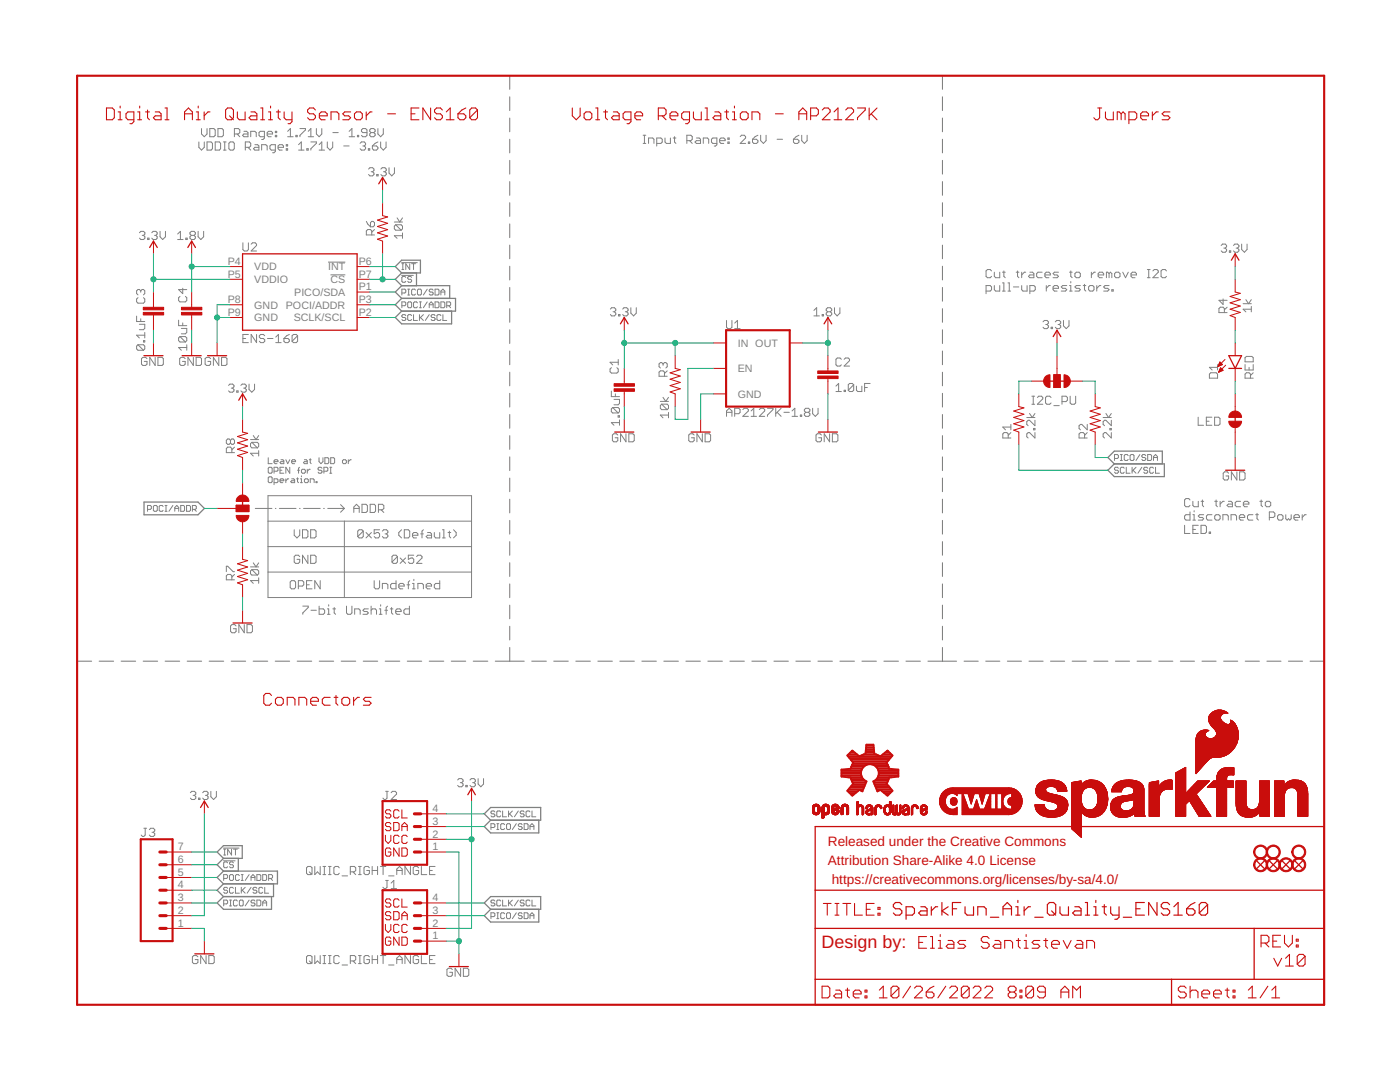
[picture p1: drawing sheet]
<svg xmlns="http://www.w3.org/2000/svg" width="279mm" height="216mm" viewBox="0 0 279 216" stroke-linecap="round" stroke-linejoin="round" font-family="sans-serif">
<defs><g id="words">
<text font-size="3.6" fill="#c90d0c" x="164" y="189.1">Design by:</text>
<g font-size="2.7" fill="#c90d0c">
<text x="165.2" y="168.7">Released under the Creative Commons</text>
<text x="165.2" y="172.6">Attribution Share-Alike 4.0 License</text>
<text x="166" y="176.4">https://creativecommons.org/licenses/by-sa/4.0/</text>
</g>
<g font-size="2.1" fill="#808080">
<text x="45.4" y="52.8">P4</text>
<text x="50.7" y="54">VDD</text>
<text x="65.5" y="54">INT</text>
<text x="71.6" y="52.8">P6</text>
<text x="45.4" y="55.4">P5</text>
<text x="50.7" y="56.5">VDDIO</text>
<text x="58.7" y="59">PICO/SDA</text>
<text x="66" y="56.5">CS</text>
<text x="71.6" y="55.4">P7</text>
<text x="71.6" y="57.9">P1</text>
<text x="45.4" y="60.5">P8</text>
<text x="45.4" y="63">P9</text>
<text x="50.7" y="61.6">GND</text>
<text x="50.7" y="64.1">GND</text>
<text x="57" y="61.6">POCI/ADDR</text>
<text x="58.6" y="64.1">SCLK/SCL</text>
<text x="71.6" y="60.5">P3</text>
<text x="71.6" y="63">P2</text>
<text x="147.2" y="69.2">IN OUT</text>
<text x="147.2" y="74.3">EN</text>
<text x="147.2" y="79.4">GND</text>
<text x="86.3" y="167.1">2</text>
<text x="86.3" y="164.6">3</text>
<text x="86.3" y="162">4</text>
<text x="35.5" y="172.2">6</text>
<text x="35.5" y="169.7">7</text>
<text x="86.3" y="169.7">1</text>
<text x="35.5" y="179.8">3</text>
<text x="35.5" y="177.3">4</text>
<text x="35.5" y="174.7">5</text>
<text x="86.3" y="179.8">4</text>
<text x="35.5" y="184.9">1</text>
<text x="35.5" y="182.4">2</text>
<text x="86.3" y="184.9">2</text>
<text x="86.3" y="182.4">3</text>
<text x="86.3" y="187.4">1</text>
</g>
</g></defs>
<g fill="none" stroke="#808080" stroke-width=".2">
<path d="M39.7 28.3v1.1l.5 .6 .6-.6v-1.1M40.2 25.7v1l.6 .6 .5-.6v-1M41.3 28.3h.8l.3 .3v1.1l-.3 .3h-.8zM41.9 25.7h.8l.2 .2v1.1l-.2 .3h-.8zM42.9 28.3h.9l.2 .3v1.1l-.2 .3h-.9zM43.5 25.7h.8l.3 .2v1.1l-.3 .3h-.8zM44.6 30h.5M44.6 28.3h.5M44.9 28.3v1.7M45.7 28.6l.3-.3h.5l.3 .3v1.1l-.3 .3h-.5l-.3-.3zM46.8 26.7h.8l.3-.2v-.6l-.3-.2h-.8v1.6M47.3 26.7l.6 .6"/>
<path d="M48.7 26.2h.5l.3 .3v.8h-.8l-.3-.3 .3-.3h.8M49 29.4h.8l.2-.3v-.5l-.2-.3h-.8v1.7M49.5 29.4l.5 .6M50 27.3v-1.1h.9l.2 .3v.8M50.9 28.9h.5l.3 .2v.9h-.8l-.3-.3 .3-.3h.8M52.2 30v-1.1h.8l.3 .2v.9M52.8 27.3h-.9l-.2-.3v-.5l.2-.3h.9v1.4l-.3 .2h-.3M53.3 26.7h1.1v-.2l-.3-.3h-.5l-.3 .3v.5l.3 .3h.5M54.9 27h.3v.3h-.3zM54.9 26.2h.3v.3h-.3zM54.9 30h-.8l-.2-.3v-.6l.2-.2h.8v1.3l-.2 .3h-.3M55.5 29.4h1.1v-.3l-.3-.2h-.5l-.3 .2v.6l.3 .3h.5"/>
<path d="M57.1 29.7h.3v.3h-.3zM57.1 28.9h.3v.2h-.3zM57.4 27.3h1.1M57.4 26.2l.6-.5v1.6M59.1 27h.2v.3h-.2zM59.6 30h1.1M59.6 28.9l.5-.6v1.7M59.9 25.7h1.1v.2l-1.1 1.1v.3M61.2 29.7h.3v.3h-.3zM61.5 27.3h1.1M61.5 26.2l.5-.5v1.6M62 28.3h1.1v.3l-1.1 1.1v.3"/>
<path d="M63.1 25.7v1l.6 .6 .5-.6v-1M63.7 28.9l.5-.6v1.7M63.7 30h1.1M65.3 28.3v1.1l.6 .6 .5-.6v-1.1M66.4 26.5h1.1M68.6 29.1h1.1M69.7 27.3h1.1M69.7 26.2l.5-.5v1.6M71.3 27h.3v.3h-.3zM71.9 28.6l.2-.3h.6l.3 .3v.3l-.3 .2M72.4 29.1h.3M72.7 29.1l.3 .3v.3l-.3 .3h-.6l-.2-.3"/>
<path d="M73.2 26.5h-.8l-.3-.3v-.3l.3-.2h.6l.2 .2v1.1l-.2 .3h-.6l-.3-.3M73.5 29.7h.3v.3h-.3zM73.6 33.7l.2-.2h.6l.2 .2v.3l-.2 .3M74 26.5l-.2 .2v.3l.2 .3h.6l.3-.3v-.3l-.3-.2M74 26.5l-.2-.3v-.3l.2-.2h.6l.3 .2v.3l-.3 .3M74 26.5h.6M74.1 34.3h.3M74.3 29.1h.8l.3 .3v.3l-.3 .3h-.5l-.3-.3zM74.4 34.3l.2 .2v.3l-.2 .3h-.6l-.2-.3M75.2 34.8h.3v.3h-.3zM75.4 25.7v1l.6 .6 .5-.6v-1M75.4 28.3l-.5 .3-.6 .5"/>
<path d="M76 28.3v1.1l.5 .6 .5-.6v-1.1M76 33.7l.3-.2h.5l.3 .2v.3l-.3 .3M76.5 34.3h.3M76.8 34.3l.3 .2v.3l-.3 .3h-.5l-.3-.3M77.6 33.5v1l.6 .6 .5-.6v-1M128.4 27h.5M128.4 28.6h.5M128.6 27v1.6M129.4 28.6v-1.1h.9l.2 .3v.8M131.1 28.6h.8l.3-.3v-.5l-.3-.3h-.8v1.6M132.7 27.5v.8l.3 .3h.8v-1.1M134.3 27.5h.6"/>
<path d="M134.6 27.3v1l.3 .3M137.1 28.1h.8l.3-.3v-.5l-.3-.3h-.8v1.6M137.6 28.1l.6 .5M139 27.5h.5l.3 .3v.8h-.8l-.3-.3 .3-.2h.8M140.4 28.6v-1.1h.8l.2 .3v.8M143.1 28.6h-.8l-.3-.3v-.5l.3-.3h.8v1.4l-.3 .2h-.3M143.6 28.1h1.1v-.3l-.3-.3h-.5l-.3 .3v.5l.3 .3h.5M145.3 28.3h.2v.3h-.2zM145.3 27.5h.2v.3h-.2zM147.7 27.3l.3-.3h.5l.3 .3v.2l-1.1 1.1h1.1M149.4 28.3h.2v.3h-.2zM150.2 27.8h.8l.3 .3v.2l-.3 .3h-.6l-.2-.3z"/>
<path d="M151.3 27l-.6 .3-.5 .5M151.8 27v1.1l.6 .5 .5-.5v-1.1M155.1 27.8h1.1M158.3 27.8h.9l.2 .3v.2l-.2 .3h-.6l-.3-.3zM159.4 27l-.5 .3-.6 .5M160 27v1.1l.5 .5 .6-.5v-1.1M27.5 59.4l-.2 .3v.5l.2 .3h1.1l.3-.3v-.5l-.3-.3M27.8 46.4l.3-.2h.6l.2 .2v.3l-.2 .3M28.1 58l-.3-.2h-.3l-.2 .2v.6l.2 .2M28.1 58l.3-.2h.2l.3 .2v.6l-.3 .2M28.1 58v.3M28.4 47h.3"/>
<path d="M28.7 47l.2 .2v.3l-.2 .3h-.6l-.3-.3M29.5 47.5h.2v.3h-.2zM30.3 46.4l.3-.2h.5l.3 .2v.3l-.3 .3M30.8 47h.3M31.1 47l.3 .2v.3l-.3 .3h-.5l-.3-.3M31.9 46.2v1l.6 .6 .5-.6v-1M35.5 46.7l.5-.5v1.6M35.5 47.8h1M35.9 59.1l-.3 .3v.6l.3 .2h1.1l.3-.2v-.6l-.3-.3M36.5 57.5v1.1l-.9-.8h1.7M37.1 47.5h.3v.3h-.3zM38.2 47l-.3 .2v.3l.3 .3h.5l.3-.3v-.3l-.3-.2"/>
<path d="M38.2 47l-.3-.3v-.3l.3-.2h.5l.3 .2v.3l-.3 .3M38.2 47h.5M39.5 46.2v1l.6 .6 .5-.6v-1M48.5 48.5v1.3l.2 .3h.6l.3-.3v-1.3M50.1 48.7l.3-.2h.5l.3 .2v.3l-1.1 1.1h1.1M65.5 52.3h3.4M66 54.8h2.9M73.1 44.2l.3 .5 .5 .6M73.9 44.4l.3-.2h.3l.2 .2v.6l-.2 .3h-.6zM74.2 46.9v-.8l-.3-.3h-.5l-.3 .3v.8h1.6M74.7 45.8l-.5 .5M78.7 44.3h1.6"/>
<path d="M79 44.9h1.1l.2 .2v.6l-.2 .2M79 44.9l-.3 .2v.6l.3 .2h1.1M79 44.9l1.1 1M79.2 43.5l.6 .8 .5-.8M80.2 52.4h3.1M80.2 54.9h2.3M80.2 53.8h.4M80.2 52.6h.4M80.2 58.5h.6l.2-.2v-.4l-.2-.2h-.6v1.2M80.3 47h-1.6l.5 .6M80.3 46.5v1.1M80.4 52.6v1.2"/>
<path d="M81 55.4l-.2-.2h-.4l-.2 .2v.7l.2 .2h.4l.2-.2M81.4 57.7h.4M81.4 58.9h.4M81.6 57.7v1.2M81.8 52.6v1.2l-.8-1.2v1.2M82.1 52.6h.8M82.1 55.4l-.1-.2h-.4l-.2 .3 .2 .2h.4l.1 .4-.1 .2h-.4l-.2-.2M82.5 52.6v1.2M82.9 57.9l-.2-.2h-.4l-.2 .2v.8l.2 .2h.4l.2-.2M83.3 57.9l.2-.2h.4l.2 .2v.8l-.2 .2h-.4l-.2-.2zM85.3 57.7l-.8 1.2M86.4 57.9l-.2-.2h-.3l-.2 .4 .2 .2h.3l.2 .4-.2 .2h-.3l-.2-.2"/>
<path d="M86.8 57.7h.6l.2 .2v.8l-.2 .2h-.6zM88 58.9v-.8l.4-.4 .4 .4v.8M88 58.3h.8M196.8 58.1h.8l.3-.3v-.5l-.3-.3h-.8v1.6M197.9 54.1l-.3-.3h-.5l-.3 .3v1l.3 .3h.5l.3-.3M198.4 54.3v.8l.3 .3h.8v-1.1M198.4 57v.8l.3 .3h.8v-1.1M200.1 56.5h.2v1.6M200.1 54.3h.5M200.1 58.1h.5M200.3 54.1v1l.3 .3M201.2 58.1h.5"/>
<path d="M201.2 56.5h.2v1.6M202.2 57.3h1.1M202.8 54.3h.5M203.1 54.1v1l.2 .3M203.9 54.3v1.1M203.9 57v.8l.3 .3h.8v-1.1M204.7 54.3h-.3l-.5 .6M205.5 54.3h.6l.2 .3v.8h-.8l-.2-.3 .2-.2h.8M205.5 58.1h.8l.3-.3v-.5l-.3-.3h-.8v1.6M208 54.3h-.8l-.3 .3v.5l.3 .3h.8M208.5 54.9h1.1v-.3l-.3-.3h-.5l-.3 .3v.5l.3 .3h.5M208.8 57v1.1"/>
<path d="M209.6 57h-.3l-.5 .5M210.2 57.5h1v-.2l-.2-.3h-.6l-.2 .3v.5l.2 .3h.6M211.2 54.3h-.8l-.2 .3 .2 .3h.6l.2 .2-.2 .3h-.8M212.9 57h-.8l-.3 .3 .3 .2h.5l.3 .3-.3 .3h-.8M213.4 54.3h.6M213.4 57h.3v1.1M213.4 58.1h.6M213.7 54.1v1l.3 .3M213.7 56.2v.3M214.5 54.6l.3-.3h.5l.3 .3v.5l-.3 .3h-.5l-.3-.3zM215.6 57h-.8l-.3 .3 .3 .2h.5l.3 .3-.3 .3h-.8M216.2 57h.5"/>
<path d="M216.4 56.7v1.1l.3 .3M217.3 57.3l.2-.3h.6l.2 .3v.5l-.2 .3h-.6l-.2-.3zM217.8 54.3v1.1M218.6 54.3h-.2l-.6 .6M218.9 57v1.1M219.2 54.9h1.1v-.3l-.3-.3h-.6l-.2 .3v.5l.2 .3h.6M219.7 57h-.3l-.5 .5M221.3 54.6l-.2-.3h-.3v1.1M221.3 54.6v.8M221.3 54.6l.3-.3 .3 .3v.8M221.3 57h-.8l-.2 .3 .2 .2h.6l.2 .3-.2 .3h-.8M221.9 57.8h.3v.3h-.3z"/>
<path d="M222.4 54.6l.3-.3h.5l.3 .3v.5l-.3 .3h-.5l-.3-.3zM224.1 54.3l.5 1.1 .6-1.1M225.7 54.9h1.1v-.3l-.3-.3h-.5l-.3 .3v.5l.3 .3h.5M229 53.8h.5M229 55.4h.5M229.3 53.8v1.6M230.1 54.1l.3-.3h.5l.3 .3v.2l-1.1 1.1h1.1M232.8 54.1l-.3-.3h-.5l-.3 .3v1l.3 .3h.5l.3-.3M243.7 49l.3-.3h.5l.3 .3v.2l-.3 .3M244.1 59.6v1.1l-.8-.8h1.6M244.2 49.5h.3M244.5 49.5l.3 .3v.3l-.3 .2h-.5l-.3-.2"/>
<path d="M245.3 50.1h.3v.2h-.3zM246.2 49l.2-.3h.6l.2 .3v.2l-.2 .3M246.7 49.5h.3M247 49.5l.2 .3v.3l-.2 .2h-.6l-.2-.2M247.8 48.7v1.1l.5 .5 .6-.5v-1.1M248.6 59.8l.6 .8 .5-.8M27.3 63.1v1.1h1.6M27.5 68.8l-.2 .3v.5l.2 .3h1.1M27.5 68.8h1.1l.3 .3v.5l-.3 .3M27.5 68.8l1.1 1.1M27.8 64.7h1.1v.8l-.3 .3h-.8M28.1 63.6v.6"/>
<path d="M28.6 68h.3v.2h-.3zM28.9 66.3v1.1M28.9 66.9h-1.6l.5 .5M29.3 71.6l-.2-.3h-.6l-.3 .3v1.1l.3 .2h.6l.2-.2v-.6h-.5M31 71.3v1.6l-1.1-1.6v1.6M31.5 71.3h.8l.3 .3v1.1l-.3 .2h-.8zM35.6 63.9v1.1h1.7M35.9 67.2l-.3 .2v.6l.3 .2h1.1M35.9 67.2h1.1l.3 .2v.6l-.3 .2M35.9 67.2l1.1 1M36.2 65.5h1.1v.8l-.3 .3h-.8M36.5 64.4v.6"/>
<path d="M37 71.6l-.3-.3h-.6l-.2 .3v1.1l.2 .2h.6l.3-.2v-.6h-.6M37.3 69.3h-1.7l.6 .6M37.3 68.8v1.1M38.6 71.3v1.6l-1.1-1.6v1.6M39.1 71.3h.9l.2 .3v1.1l-.2 .2h-.9zM42 71.6l-.2-.3h-.6l-.3 .3v1.1l.3 .2h.6l.2-.2v-.6h-.5M43.7 71.3v1.6l-1.1-1.6v1.6M44.2 71.3h.8l.3 .3v1.1l-.3 .2h-.8zM45.6 76.9l.3-.3h.5l.3 .3v.3l-.3 .2M46.2 77.4h.2M46.4 77.4l.3 .3v.3l-.3 .3h-.5l-.3-.3M47.2 78h.3v.3h-.3z"/>
<path d="M48.1 76.9l.2-.3h.6l.2 .3v.3l-.2 .2M48.5 67.5h.5M48.6 77.4h.3M48.9 77.4l.2 .3v.3l-.2 .3h-.6l-.2-.3M49.6 66.7h-1.1v1.7h1.1M49.7 76.6v1.1l.5 .6 .6-.6v-1.1M51.2 66.7v1.7l-1.1-1.7v1.7M52.8 67l-.2-.3h-.6l-.2 .3v.3l.2 .2h.6l.2 .3v.3l-.2 .3h-.6l-.2-.3M53.4 67.5h1.1M55 68.4h1.1M55 67.3l.6-.6v1.7M56.7 67.5h.8l.2 .3v.3l-.2 .3h-.6l-.2-.3z"/>
<path d="M57.7 66.7l-.5 .3-.5 .5M59.4 67v1.1l-.3 .3h-.5l-.3-.3M59.4 67l-.3-.3h-.5l-.3 .3v1.1M59.4 67l-1.1 1.1M80.2 61h.6l.2-.2v-.4l-.2-.2h-.6v1.2M81 63l-.2-.2h-.4l-.2 .2 .2 .4h.4l.2 .1-.2 .4h-.4l-.2-.1M81.4 60.4l.2-.2h.4l.1 .2v.8l-.1 .2h-.4l-.2-.2zM82.1 63l-.1-.2h-.4l-.2 .2v.8l.2 .1h.4l.1-.1M82.5 62.8v1.1h.8M83.3 60.4l-.2-.2h-.4l-.2 .2v.8l.2 .2h.4l.2-.2M83.7 61.4h.4M83.7 60.2h.4"/>
<path d="M83.7 62.8v1.1M83.9 63.4l.6 .5M83.9 60.2v1.2M84.5 62.8l-.8 .7M85.3 60.2l-.8 1.2M85.7 61.4v-.8l.3-.4 .4 .4v.8M85.7 60.8h.7M85.7 62.8l-.8 1.1M86.8 63l-.2-.2h-.4l-.2 .4 .2 .2h.4l.2 .4-.2 .1h-.4l-.2-.1M86.8 60.2h.6l.2 .2v.8l-.2 .2h-.6zM88 63l-.2-.2h-.4l-.2 .2v.8l.2 .1h.4l.2-.1M88 60.2h.6l.2 .2v.8l-.2 .2h-.6z"/>
<path d="M88.4 62.8v1.1h.8M89.2 61h.5l.2-.2v-.4l-.2-.2h-.5v1.2M89.6 61l.3 .4M121.8 61.7l.3-.3h.5l.3 .3v.2l-.3 .3M122 78v1.1h1.6M122 73.4l-.2 .2v.6l.2 .2h1.1l.3-.2v-.6l-.3-.2M122.3 62.2h.3M122.5 79.7h1.1v.8l-.2 .3h-.9M122.6 62.2l.3 .3v.3l-.3 .2h-.5l-.3-.2M122.8 78.6v.5M123.4 71.7v1.1M123.4 72.3h-1.6l.5 .5"/>
<path d="M123.4 62.8h.3v.2h-.3zM124.3 61.7l.2-.3h.6l.2 .3v.2l-.2 .3M124.8 62.2h.3M125.1 62.2l.2 .3v.3l-.2 .2h-.6l-.2-.2M125.9 61.4v1.1l.5 .5 .6-.5v-1.1M132.3 79.3l.6 .8 .5-.8M132.3 72.6l-.2-.3h-.3l-.3 .3v.6l.3 .2M132.3 72.6l.3-.3h.3l.3 .3v.6l-.3 .2M132.3 72.6v.3M132.6 75.1v-.8l-.3-.3h-.5l-.3 .3v.8h1.7M133.2 74l-.6 .5M145 63.9v1.4l.3 .3h.5l.3-.3v-1.4"/>
<path d="M146.6 65.6h1.1M146.6 64.5l.6-.6v1.7M162.4 63h1.1M162.4 61.9l.6-.5v1.6M164.1 62.8h.2v.2h-.2zM165.2 62.2l-.3-.3v-.2l.3-.3h.5l.3 .3v.2l-.3 .3M165.2 62.2h.5M165.2 62.2l-.3 .3v.3l.3 .2h.5l.3-.2v-.3l-.3-.3M166.5 61.4v1.1l.6 .5 .5-.5v-1.1M166.8 77l.6-.5v1.6M166.8 78.1h1.1M167.9 71.7l-.3-.3h-.5l-.3 .3v1.1l.3 .2h.5l.3-.2"/>
<path d="M168.5 77.9h.2v.2h-.2zM168.5 71.7l.2-.3h.6l.2 .3v.3l-1 1h1M170.4 76.8v1.1l-.3 .2h-.6l-.2-.2M170.4 76.8l-.3-.3h-.6l-.2 .3v1.1M170.4 76.8l-1.1 1.1M170.9 77v.9l.3 .2h.8v-1.1M172.6 77.3h.5M173.7 76.5h-1.1v1.6M205.9 79.1h.6M206.2 79.1v1.6M207 79.3l.3-.2h.5l.3 .2v.3l-1.1 1.1h1.1M208.2 64.2l.2-.3h.6l.2 .3v.3l-.2 .2"/>
<path d="M208.7 64.7h.3M209 64.7l.2 .3v.3l-.2 .3h-.6l-.2-.3M209.8 79.3l-.3-.2h-.6l-.2 .2v1.1l.2 .3h.6l.3-.3M209.8 65.3h.3v.3h-.3zM210.6 64.2l.3-.3h.5l.3 .3v.3l-.3 .2M211.2 64.7h.2M211.4 64.7l.3 .3v.3l-.3 .3h-.5l-.3-.3M212.2 63.9v1.1l.6 .6 .5-.6v-1.1M213.6 79.1v1.3l.2 .3h.6l.3-.3v-1.3M241.4 74.7l.2-.3h1.1l.3 .3v.8h-1.6zM243 72.7v1.1M243 73.3h-1.6l.5 .5"/>
<path d="M244.3 62.4v-.8l-.2-.3h-.6l-.2 .3v.8h1.6M244.9 61.3l-.6 .5M248.1 60.6h1.6M248.5 71.4l.3-.3h1l.3 .3v.8h-1.6zM248.5 72.7v1.1h1.6v-1.1M249.3 73.3v.5M249.6 75.5v-.8l-.3-.3h-.5l-.3 .3v.8h1.6M249.7 61.7h-1.6l.5 .5M249.7 61.2v1M250.1 74.4l-.5 .5M46 87.9l.3-.3h.2l.3 .3v.5l-.3 .3h-.2l-.3-.3M46 87.9v.5"/>
<path d="M46 87.9l-.3-.3h-.3l-.2 .3v.5l.2 .3h.3l.3-.3M46.3 90.3v-.8l-.3-.3h-.6l-.2 .3v.8h1.6M46.8 89.2l-.5 .6M50 87.7h1.6M50.3 88.3l-.3 .2v.6l.3 .3h1.1M50.3 88.3h1.1l.2 .2v.6l-.2 .3M50.3 88.3l1.1 1.1M50.5 86.9l.6 .8 .5-.8M51.6 89.9v1.1M51.6 90.4h-1.6l.5 .6M53.5 98.9h40.6v20.3h-40.6zM53.5 91.3v1.2h.8"/>
<path d="M53.7 95.1h.4l.2 .2v.8l-.2 .2h-.4l-.2-.2v-.8zM53.7 93.2h.4l.2 .2v.8l-.2 .2h-.4l-.2-.2v-.8zM54.7 92.1h.8l-.2-.4h-.4l-.2 .2v.4l.2 .2h.4M54.7 94h.6l.2-.2v-.4l-.2-.2h-.6v1.2M54.7 96.3h.6l.2-.2v-.4l-.2-.2h-.6v1.2M55.9 95.9h.7l-.1-.4h-.4l-.2 .2v.4l.2 .2h.4M55.9 93.8h.4M56.1 91.7h.4l.1 .2v.6h-.5l-.2-.2 .2-.2h.5M56.6 93.2h-.7v1.2h.7M57 91.7l.4 .8 .4-.8M57 95.5v.8M57.6 95.5h-.2l-.4 .4"/>
<path d="M57.8 93.2v1.2l-.8-1.2v1.2M58.2 92.1h.8l-.2-.4h-.4l-.2 .2v.4l.2 .2h.4M58.2 95.5h.4l.2 .2v.6h-.6l-.2-.2 .2-.2h.6M59.2 95.5h.4M59.4 93.8h.4M59.4 95.3v.8l.2 .2M59.8 93.2l-.2 .2v1M60 95.5h.2v.8M60 96.3h.3M60.2 93.8l.1-.2h.4l.2 .2v.4l-.2 .2h-.4l-.1-.2zM60.2 95v.1M60.7 91.7h.4l.2 .2v.6h-.6l-.1-.2 .1-.2h.6"/>
<path d="M60.9 95.5h.4l.2 .2v.4l-.2 .2h-.4l-.2-.2v-.4zM61.3 93.6v.8M61.7 91.7h.4M61.9 91.5v.8l.2 .2M61.9 96.3v-.8h.6l.2 .2v.6M61.9 93.6h-.2l-.4 .4M63.1 96.1h.2v.2h-.2zM63.7 91.3v.8l.4 .4 .4-.4v-.8M64.3 93.4l-.2-.2h-.4l-.2 .4 .2 .2h.4l.2 .4-.2 .2h-.4l-.2-.2M64.6 94h.6l.2-.2v-.4l-.2-.2h-.6v1.2M64.8 91.3h.6l.2 .2v.8l-.2 .2h-.6zM65.8 93.2h.4"/>
<path d="M65.8 94.4h.4M66 91.3h.6l.2 .2v.8l-.2 .2h-.6zM66 93.2v1.2M68.5 91.7h.4l.2 .2v.4l-.2 .2h-.4l-.2-.2v-.4zM69.5 91.7v.8M70.1 91.7h-.2l-.4 .4M122.3 81.3h1.1l.2 .3v.5l-.2 .3M122.3 81.3l-.3 .3v.5l.3 .3h1.1M122.3 81.3l1.1 1.1M123.3 86.8l-.3-.2h-.5l-.3 .2v1.1l.3 .3h.5l.3-.3v-.5h-.5M123.4 83h.2v.2h-.2zM123.6 84.3h-1.6l.5 .6"/>
<path d="M123.6 83.8v1.1M124.9 86.6v1.6l-1.1-1.6v1.6M125.5 86.6h.8l.3 .2v1.1l-.3 .3h-.8zM131.8 80.1h1.6M132.1 80.6h1l.3 .3v.6l-.3 .2M132.1 80.6l-.3 .3v.6l.3 .2h1M132.1 80.6l1 1.1M133.4 82.8h-1.6l.5 .6M133.4 82.3v1.1M138.5 86.8l-.2-.2h-.6l-.2 .2v1.1l.2 .3h.6l.2-.3v-.5h-.5M140.2 86.6v1.6l-1.1-1.6v1.6M140.7 86.6h.8l.3 .2v1.1l-.3 .3h-.8z"/>
<path d="M145 83.1v-1.1l.5-.5 .6 .5v1.1M145 82.3h1.1M146.6 82.5h.8l.3-.2v-.6l-.3-.2h-.8v1.6M148.3 81.7l.2-.2h.6l.3 .2v.3l-1.1 1.1h1.1M149.9 83.1h1.1M149.9 82l.5-.5v1.6M151.5 81.7l.3-.2h.6l.2 .2v.3l-1.1 1.1h1.1M153.2 81.5h1.1v.2l-1.1 1.1v.3M154.8 81.5v1.6M155.1 82.3l.8 .8M155.9 81.5l-1.1 1M156.4 82.3h1.1"/>
<path d="M158.1 83.1h1.1M158.1 82l.5-.5v1.6M159.7 82.8h.3v.3h-.3zM160.8 82.3h.6M160.8 82.3l-.3-.3v-.3l.3-.2h.6l.2 .2v.3l-.2 .3M160.8 82.3l-.3 .2v.3l.3 .3h.6l.2-.3v-.3l-.2-.2M162.2 81.5v1l.5 .6 .6-.6v-1M163.9 86.8l-.2-.2h-.6l-.2 .2v1.1l.2 .3h.6l.2-.3v-.5h-.5M165.6 86.6v1.6l-1.1-1.6v1.6M166.1 86.6h.8l.3 .2v1.1l-.3 .3h-.8zM201.2 87.4v-.8l-.3-.3h-.5l-.3 .3v.8h1.6M201.7 86.3l-.5 .6"/>
<path d="M201.7 85.2h-1.6l.6 .6M201.7 84.7v1.1M204.9 83.3h1.6M205.5 82.5l.5 .8 .5-.8M205.9 80.7h.6M206.3 85.5h.2v.3h-.2zM206.5 83.9v1l-1-1h-.3l-.3 .2v.6l.3 .2M206.5 86.3v1.1l-1-1.1h-.3l-.3 .3v.5l.3 .3M210.3 80.9h1.1M211.9 80.1h.8l.3-.2v-.6l-.3-.2h-.8v1.6M216.5 87.4v-.8l-.3-.3h-.6l-.3 .3v.8h1.7M217 84.7v1.1l-1.1-1.1h-.3l-.3 .3v.5l.3 .3"/>
<path d="M217 86.3l-.5 .6M220.2 83.3h1.6M220.7 82.5l.5 .8 .6-.8M221.5 85.5h.3v.3h-.3zM221.8 86.3v1.1l-1.1-1.1h-.3l-.2 .3v.5l.2 .3M221.8 83.9v1l-1.1-1h-.3l-.2 .2v.6l.2 .2M222.4 91.5h.6l.2-.2v-.4l-.2-.2h-.6v1.2M223.2 93.4l-.2-.2h-.4l-.2 .2 .2 .4h.4l.2 .2-.2 .4h-.4l-.2-.2M223.6 90.7h.4M223.6 91.9h.4M223.8 90.7v1.2M224.4 93.4l-.2-.2h-.4l-.2 .2v.8l.2 .2h.4l.2-.2"/>
<path d="M224.8 93.2v1.2h.7M225.1 90.9l-.1-.2h-.4l-.2 .2v.8l.2 .2h.4l.1-.2M225.7 90.7h.4l.2 .2v.8l-.2 .2h-.4l-.2-.2v-.8zM225.9 93.2v1.2M226.1 93.8l.6 .6M226.7 93.2l-.8 .8M227.5 90.7l-.8 1.2M227.9 93.2l-.8 1.2M228.7 90.9l-.2-.2h-.4l-.2 .4 .2 .2h.4l.2 .4-.2 .2h-.4l-.2-.2M229 93.4l-.1-.2h-.4l-.2 .2 .2 .4h.4l.1 .2-.1 .4h-.4l-.2-.2M229 90.7h.6l.2 .2v.8l-.2 .2h-.6zM230.2 93.4l-.2-.2h-.4l-.2 .2v.8l.2 .2h.4l.2-.2"/>
<path d="M230.2 91.3h.8M230.2 91.9v-.8l.4-.4 .4 .4v.8M230.6 93.2v1.2h.8M237.5 99.8l-.3-.3h-.5l-.3 .3v1l.3 .3h.5l.3-.3M239.1 83.2v1.7h1.1M240 99.8v1l.2 .3M240.7 84.1h.6M241.9 83.2h-1.2v1.7h1.2M242.4 83.2h.8l.3 .3v1.1l-.3 .3h-.8zM242.7 99.8v1l.3 .3M245.2 94.4l-.3-.3h-.5l-.3 .3v1.1l.3 .3h.5l.3-.3v-.5h-.5M246.8 94.1v1.7l-1.1-1.7v1.7"/>
<path d="M247.4 94.1h.8l.3 .3v1.1l-.3 .3h-.8zM251.7 99.8v1l.3 .3M29.4 101.6h.6l.2-.1v-.5l-.2-.1h-.6v1.1M30.6 101l.2-.1h.4l.2 .1v.8l-.2 .2h-.4l-.2-.2zM32.6 101l-.2-.1h-.4l-.2 .1v.8l.2 .2h.4l.2-.2M32.9 100.9h.4M32.9 102h.4M33.1 100.9v1.1M34.5 100.9l-.8 1.1M34.9 101.5h.8M34.9 102v-.7l.4-.4 .4 .4v.7M36.1 100.9h.5l.2 .1v.8l-.2 .2h-.5z"/>
<path d="M37.2 100.9h.6l.2 .1v.8l-.2 .2h-.6zM38.4 101.6h.6l.2-.1v-.5l-.2-.1h-.6v1.1M38.8 101.6l.4 .4M45.2 114.1v-1.1h.2l1.1 1.1h.3M46.3 115.7v-.8l-.3-.3h-.6l-.2 .3v.8h1.6M46.8 114.6l-.5 .6M50 113.1h1.6M50.3 113.7h1.1l.2 .2v.6l-.2 .2M50.3 113.7l-.3 .2v.6l.3 .2h1.1M50.3 113.7l1.1 1M50.5 112.3l.6 .8 .5-.8M50.9 101.5h3.4"/>
<path d="M51.6 115.8h-1.6l.5 .6M51.6 115.3v1.1M53.5 104h40.6M53.5 109.1h40.6M53.5 114.2h40.6M54.9 101.5h.2M55.8 101.5h3.3M58.2 115.9h.5l.3 .2v1.1l-.3 .3h-.5l-.3-.3v-1.1zM58.7 105.7v1.1l.6 .5 .5-.5v-1.1M59.5 116.9h.8l.3-.2v-.6l-.3-.2h-.8v1.6M59.8 101.5h.1M59.8 111.1l-.3-.3h-.5l-.3 .3v1l.3 .3h.5l.3-.3v-.5h-.5"/>
<path d="M60.4 105.7h.8l.2 .3v1.1l-.2 .2h-.8zM60.6 101.5h3.3M61.2 116.7h.5M61.4 110.8v1.6l-1-1.6v1.6M62 105.7h.8l.3 .3v1.1l-.3 .2h-.8zM62 110.8h.8l.3 .3v1l-.3 .3h-.8zM62.3 115.9h-1.1v1.6h1.1M63.9 115.9v1.6l-1.1-1.6v1.6M64.6 101.5h.1M65.4 101.5h3.3M68 100.7l.7 .8M68.7 104v15.2"/>
<path d="M68.7 101.5l-.7 .7M70.6 101.5h1.1M70.6 102.3v-1.1l.5-.6 .6 .6v1.1M72.2 100.6h.8l.3 .3v1.1l-.3 .3h-.8zM72.5 106v1.1l-.3 .2h-.5l-.3-.2M72.5 106l-.3-.3h-.5l-.3 .3v1.1M72.5 106l-1.1 1.1M73 106.3l1.1 1M73.9 100.6h.8l.3 .3v1.1l-.3 .3h-.8zM74.1 106.3l-1.1 1M74.7 115.9v1.3l.3 .3h.5l.3-.3v-1.3M75.5 101.7h.8l.3-.2v-.6l-.3-.3h-.8v1.7"/>
<path d="M75.8 105.7h-1.1v.8l.5-.2h.3l.3 .2v.6l-.3 .2h-.5l-.3-.2M76.1 101.7l.5 .6M76.3 106l.3-.3h.5l.3 .3v.3l-.3 .2M76.3 117.5v-1.1h.8l.3 .3v.8M76.9 106.5h.2M77.1 106.5l.3 .3v.3l-.3 .2h-.5l-.3-.2M79 115.9v1.6h-.8l-.2-.3v-.5l.2-.3h.8M79.3 111.1l-.3-.3h-.5l-.3 .3v1M79.3 111.1v1l-.3 .3h-.5l-.3-.3M79.3 111.1l-1.1 1M79.6 116.9h1.1v-.2l-.3-.3h-.5l-.3 .3v.5l.3 .3h.5M79.9 111.3l1 1.1"/>
<path d="M80.1 105.7l-.5 .6v.5l.5 .5M80.7 105.7h.8l.3 .3v1.1l-.3 .2h-.8zM80.9 111.3l-1 1.1M81.2 116.7h.6M81.8 115.9l-.3 .2v1.4M82.3 106.8h1.1v-.3l-.3-.2h-.5l-.3 .2v.6l.3 .2h.5M82.3 117.5h.5M82.3 116.4h.3v1.1M82.6 110.8h-1.1v.8l.5-.3h.3l.3 .3v.5l-.3 .3h-.5l-.3-.3M82.6 115.6v.3M83.1 111.1l.3-.3h.5l.3 .3v.2l-1.1 1.1h1.1M83.4 117.5v-1.1h.8l.3 .3v.8"/>
<path d="M83.9 106.5h.6M84.5 105.7l-.3 .3v1.3M85 116.9h1.1v-.2l-.2-.3h-.6l-.3 .3v.5l.3 .3h.6M85.3 106.3h.6l.2 .2v.8h-.8l-.3-.2 .3-.3h.8M86.7 106.3v.8l.3 .2h.8v-1M87.8 115.9v1.6h-.8l-.3-.3v-.5l.3-.3h.8M88.3 107.3h.6M88.3 105.7h.3v1.6M89.4 106.3h.6M89.7 106v1.1l.3 .2M90.5 105.7l.5 .6v.5l-.5 .5M236.4 104.8v1.6h1.1"/>
<path d="M237.5 102.2v1.6h-.8l-.3-.3v-.5l.3-.3h.8M238.1 100v.8l.2 .3h.8v-1.1M238.1 103.8h.5M238.1 102.7h.2v1.1M238.1 105.6h.5M238.3 101.9v.3M239.1 104.8h-1v1.6h1M239.7 100h.5M239.7 104.8h.8l.3 .3v1.1l-.3 .2h-.8zM240.2 102.7h-.8l-.3 .3 .3 .3h.6l.2 .2-.2 .3h-.9M241.3 106.2h.3v.2h-.3zM241.9 102.7h-.9l-.2 .3v.5l.2 .3h.9"/>
<path d="M242.4 100h.6M242.4 103l.3-.3h.5l.3 .3v.5l-.3 .3h-.5l-.3-.3zM243.5 100v1.1M244.1 103.8v-1.1h.8l.2 .3v.8M244.3 100h-.2l-.6 .6M245.2 100h.5l.3 .3v.8h-.8l-.3-.3 .3-.2h.8M245.7 103.8v-1.1h.8l.3 .3v.8M247.3 103.3h1.1v-.3l-.3-.3h-.5l-.3 .3v.5l.3 .3h.5M247.6 100h-.8l-.3 .3v.5l.3 .3h.8M248.1 100.6h1.1v-.3l-.2-.3h-.6l-.3 .3v.5l.3 .3h.6M250 102.7h-.8l-.2 .3v.5l.2 .3h.8M250.6 102.7h.5"/>
<path d="M250.9 102.4v1.1l.2 .3M251.4 100h.6M252.8 100h.5l.3 .3v.5l-.3 .3h-.5l-.3-.3v-.5zM253.3 103.3h.8l.3-.3v-.6l-.3-.2h-.8v1.6M255.2 102.7h.6l.3 .3v.5l-.3 .3h-.6l-.2-.3v-.5zM256.6 102.7v.8l.3 .3 .3-.3 .2 .3 .3-.3v-.8M258.2 103.3h1.1v-.3l-.2-.3h-.6l-.3 .3v.5l.3 .3h.6M259.9 102.7v1.1M260.7 102.7h-.3l-.5 .6M47.1 124.9l-.3-.3h-.5l-.3 .3v1.1l.3 .3h.5l.3-.3v-.5h-.5M48.7 124.6v1.7l-1-1.7v1.7M49.3 124.6h.8l.3 .3v1.1l-.3 .3h-.8z"/>
<path d="M60.4 120.9h1.1v.3l-1.1 1.1v.3M62.1 121.8h1M63.7 120.9v1.7h.8l.3-.3v-.5l-.3-.3h-.8M65.3 122.6h.6M65.3 121.5h.3v1.1M65.6 120.7v.2M66.4 121.5h.6M66.7 121.2v1.1l.3 .3M69.2 120.9v1.4l.2 .3h.6l.2-.3v-1.4M70.8 122.6v-1.1h.8l.3 .3v.8M73.5 121.5h-.8l-.3 .3 .3 .2h.5l.3 .3-.3 .3h-.8M74.1 121.8l.2-.3h.6l.2 .3v.8"/>
<path d="M74.1 120.9v1.7M75.7 121.5h.3v1.1M75.7 122.6h.5M76 120.7v.2M76.8 121.8h.5M77.3 120.9l-.2 .3v1.4M77.9 121.5h.5M78.1 121.2v1.1l.3 .3M79 122h1.1v-.2l-.3-.3h-.6l-.2 .3v.5l.2 .3h.6M81.7 120.9v1.7h-.8l-.3-.3v-.5l.3-.3h.8M38 158.2l.3-.3h.5l.3 .3v.3l-.3 .2M38.5 158.7h.3"/>
<path d="M38.8 158.7l.3 .3v.3l-.3 .2h-.5l-.3-.2M39.6 159.3h.3v.2h-.3zM40.4 158.2l.3-.3h.6l.2 .3v.3l-.2 .2M41 158.7h.3M41.3 158.7l.2 .3v.3l-.2 .2h-.6l-.3-.2M42.1 157.9v1.1l.5 .5 .6-.5v-1.1M77 157.9h.5M77.2 157.9v1.4l-.2 .2h-.3l-.3-.2M78.1 158.2l.2-.3h.6l.2 .3v.3l-1 1h1M91.3 155.6l.3-.2h.5l.3 .2v.3l-.3 .3M91.9 156.2h.2M92.1 156.2l.3 .2v.3l-.3 .3h-.5l-.3-.3"/>
<path d="M93 156.7h.2v.3h-.2zM93.8 155.6l.3-.2h.5l.3 .2v.3l-.3 .3M94.3 156.2h.3M94.6 156.2l.3 .2v.3l-.3 .3h-.5l-.3-.3M95.4 155.4v1l.6 .6 .5-.6v-1M28.7 165.3h.6M29 165.3v1.3l-.3 .3h-.3l-.2-.3M29.8 165.5l.3-.2h.5l.3 .2v.3l-.3 .3M30.3 166.1h.3M30.6 166.1l.3 .2v.3l-.3 .3h-.5l-.3-.3M44.6 169.2h3.1M44.6 171.8h2.3"/>
<path d="M44.6 175.3h.6l.2-.2v-.4l-.2-.2h-.6v1.2M44.6 170.6h.4M44.6 169.4h.4M44.8 169.4v1.2M45.4 177.2l-.2-.1h-.4l-.2 .1 .2 .4h.4l.2 .2v.2l-.2 .2h-.4l-.2-.2M45.4 172.2l-.2-.2h-.4l-.2 .2v.8l.2 .1h.4l.2-.1M45.8 174.7l.2-.2h.4l.2 .2v.8l-.2 .2h-.4l-.2-.2zM45.8 179.6h.4M46 179.6v1.2M46.2 169.4v1.2l-.8-1.2v1.2M46.6 169.4h.8M46.6 172.2l-.2-.2h-.4l-.2 .2 .2 .4h.4l.2 .1-.2 .4h-.4l-.2-.1"/>
<path d="M46.6 177.2l-.2-.1h-.4l-.2 .1v.8l.2 .2h.4l.2-.2M47 169.4v1.2M47 177.1v1.1h.8M47.4 179.8l-.2-.2h-.4l-.2 .2v.8l.2 .2h.4l.2-.2M47.8 174.7l-.2-.2h-.4l-.2 .2v.8l.2 .2h.4l.2-.2M47.8 179.8l.2-.2h.3l.2 .2v.8l-.2 .2h-.3l-.2-.2zM48.2 174.5h.3M48.2 175.7h.3M48.2 177.1v1.1M48.3 177.6l.6 .6M48.3 174.5v1.2M48.9 177.1l-.7 .7"/>
<path d="M49.7 174.5l-.8 1.2M49.7 179.6l-.8 1.2M50.1 175.7v-.8l.4-.4 .4 .4v.8M50.1 175.1h.8M50.1 177.1l-.8 1.1M50.9 179.8l-.2-.2h-.4l-.2 .2 .2 .4h.4l.2 .2-.2 .4h-.4l-.2-.2M51.3 174.5h.6l.1 .2v.8l-.1 .2h-.6zM51.3 177.2l-.2-.1h-.4l-.2 .1 .2 .4h.4l.2 .2v.2l-.2 .2h-.4l-.2-.2M51.3 179.6h.6l.1 .2v.8l-.1 .2h-.6zM52.4 177.2l-.2-.1h-.3l-.2 .1v.8l.2 .2h.3l.2-.2M52.4 174.5h.6l.2 .2v.8l-.2 .2h-.6zM52.8 177.1v1.1h.8"/>
<path d="M53.6 175.3h.6l.2-.2v-.4l-.2-.2h-.6v1.2M54 175.3l.4 .4M61.4 172.9h.6l.3 .3v1l-.3 .3h-.6l-.2-.3v-1zM61.7 174l.6 .5M62.8 172.9v1.6l.6-.5 .5 .5v-1.6M64.5 172.9h.5M64.5 174.5h.5M64.7 172.9v1.6M65.6 172.9h.5M65.6 174.5h.5M65.8 172.9v1.6M67.7 173.2l-.2-.3h-.6l-.3 .3v1l.3 .3h.6l.2-.3"/>
<path d="M68.3 174.8h1.1M69.9 174h.8l.3-.3v-.5l-.3-.3h-.8v1.6M70.4 174l.6 .5M71.5 172.9h.6M71.5 174.5h.6M71.8 172.9v1.6M73.7 173.2l-.3-.3h-.5l-.3 .3v1l.3 .3h.5l.3-.3v-.5h-.5M74.3 172.9v1.6M74.3 173.7h1.1M75.4 172.9v1.6M75.9 172.9h1.1M76.5 172.9v1.6"/>
<path d="M77 175.7h.5M77.2 175.7v1.3l-.2 .3h-.3l-.3-.3M77.6 174.8h1M78.1 177.3h1M78.1 176.2l.5-.5v1.6M79.2 174.5v-1.1l.5-.5 .6 .5v1.1M79.2 173.7h1.1M81.9 172.9v1.6l-1.1-1.6v1.6M83.5 173.2l-.2-.3h-.6l-.2 .3v1l.2 .3h.6l.2-.3v-.5h-.5M84.1 172.9v1.6h1.1M85.7 173.7h.6M86.8 172.9h-1.1v1.6h1.1"/>
<path d="M98 165.1h.6l.2-.2v-.4l-.2-.1h-.6v1.1M98.8 179.8l-.2-.2h-.4l-.2 .4 .2 .2h.4l.2 .4-.2 .2h-.4l-.2-.2M98.8 162l-.2-.2h-.4l-.2 .4 .2 .2h.4l.2 .4-.2 .2h-.4l-.2-.2M99.1 164.4h.4M99.1 165.5h.4M99.3 164.4v1.1M99.9 179.8l-.2-.2h-.4l-.2 .2v.8l.2 .2h.4l.2-.2M99.9 162l-.2-.2h-.4l-.2 .2v.8l.2 .2h.4l.2-.2M100.3 179.6v1.2h.8M100.3 161.8v1.2h.8M100.7 164.5l-.2-.1h-.4l-.2 .1v.8l.2 .2h.4l.2-.2M101.3 164.4h.4l.2 .1v.8l-.2 .2h-.4l-.2-.2v-.8z"/>
<path d="M101.5 161.8v1.2M101.5 179.6v1.2M101.7 162.4l.6 .6M102.3 179.6l-.8 .8M102.3 161.8l-.8 .8M103 164.4l-.7 1.1M103.4 179.6l-.7 1.2M103.4 161.8l-.7 1.2M104.2 164.5l-.2-.1h-.4l-.2 .1 .2 .4h.4l.2 .2-.2 .4h-.4l-.2-.2M104.6 162l-.2-.2h-.4l-.2 .4 .2 .2h.4l.2 .4-.2 .2h-.4l-.2-.2M104.6 164.4h.6l.2 .1v.8l-.2 .2h-.6zM104.6 179.8l-.2-.2h-.4l-.2 .4 .2 .2h.4l.2 .4-.2 .2h-.4l-.2-.2"/>
<path d="M105.8 179.8l-.2-.2h-.4l-.2 .2v.8l.2 .2h.4l.2-.2M105.8 162l-.2-.2h-.4l-.2 .2v.8l.2 .2h.4l.2-.2M105.8 165.5v-.8l.4-.3 .4 .3v.8M105.8 164.9h.8M106.2 179.6v1.2h.7M106.2 161.8v1.2h.7M39.5 190.9l-.3-.2h-.5l-.3 .2v1.1l.3 .3h.5l.3-.3v-.5h-.6M41.1 190.7v1.6l-1.1-1.6v1.6M41.7 190.7h.8l.3 .2v1.1l-.3 .3h-.8zM44.6 180.4h.6l.2-.2v-.4l-.2-.2h-.6v1.2M45.8 180.8h.4M52.4 180.8v-.8l.4-.4 .4 .4v.8"/>
<path d="M52.4 180.2h.8M61.2 190.9l.2-.2h.6l.3 .2v1.1l-.3 .3h-.6l-.2-.3zM61.7 191.7l.6 .6M62.8 190.7v1.6l.6-.6 .5 .6v-1.6M64.5 190.7h.5M64.5 192.3h.5M64.7 190.7v1.6M65.6 190.7h.5M65.6 192.3h.5M65.8 190.7v1.6M67.7 190.9l-.2-.2h-.6l-.3 .2v1.1l.3 .3h.6l.2-.3M68.3 192.6h1.1"/>
<path d="M69.9 191.7h.8l.3-.2v-.6l-.3-.2h-.8v1.6M70.4 191.7l.6 .6M71.5 190.7h.6M71.5 192.3h.6M71.8 190.7v1.6M73.7 190.9l-.3-.2h-.5l-.3 .2v1.1l.3 .3h.5l.3-.3v-.5h-.5M74.3 191.5h1.1M74.3 190.7v1.6M75.4 190.7v1.6M75.9 190.7h1.1M76.5 190.7v1.6M77.6 192.6h1"/>
<path d="M79.2 191.5h1.1M79.2 192.3v-1.1l.5-.5 .6 .5v1.1M81.9 190.7v1.6l-1.1-1.6v1.6M83.5 190.9l-.2-.2h-.6l-.2 .2v1.1l.2 .3h.6l.2-.3v-.5h-.5M84.1 190.7v1.6h1.1M85.7 191.5h.6M86.8 190.7h-1.1v1.6h1.1M90.3 193.5l-.3-.3h-.5l-.3 .3v1.1l.3 .2h.5l.3-.2v-.6h-.6M91.9 193.2v1.6l-1.1-1.6v1.6M92.5 193.2h.8l.3 .3v1.1l-.3 .2h-.8zM98 182.9h.6l.2-.2v-.4l-.2-.2h-.6v1.2M99.1 182.1h.4"/>
<path d="M99.1 183.3h.4M99.3 182.1v1.2M100.7 182.3l-.2-.2h-.4l-.2 .2v.8l.2 .2h.4l.2-.2M101.1 182.3l.2-.2h.4l.2 .2v.8l-.2 .2h-.4l-.2-.2zM101.7 180.2l.6 .6M103 182.1l-.7 1.2M104.2 182.3l-.2-.2h-.4l-.2 .2 .2 .4h.4l.2 .2-.2 .4h-.4l-.2-.2M104.6 182.1h.6l.2 .2v.8l-.2 .2h-.6zM105.8 182.7h.8M105.8 183.3v-.8l.4-.4 .4 .4v.8"/>
</g>
<g fill="none" stroke="#808080" stroke-width=".21">
<path d="M101.7 15.1v2.7M101.7 19.3v2.8M188.1 15.1v2.7M188.1 19.3v2.8M101.7 23.6v2.7M101.7 27.8v2.7M101.7 32v2.7M101.7 36.2v2.8M188.1 23.6v2.7M188.1 27.8v2.7M188.1 32v2.7M188.1 36.2v2.8"/>
<path d="M101.7 40.4v2.8M101.7 44.7v2.7M101.7 48.9v2.7M101.7 53.1v2.8M101.7 57.4v2.7M188.1 40.4v2.8M188.1 44.7v2.7M188.1 48.9v2.7M188.1 53.1v2.8M188.1 57.4v2.7M101.7 61.6v2.7M101.7 65.8v2.7"/>
<path d="M101.7 70v2.8M101.7 74.3v2.7M101.7 78.5v2.7M188.1 61.6v2.7M188.1 65.8v2.7M188.1 70v2.8M188.1 74.3v2.7M188.1 78.5v2.7M101.7 82.7v2.7M101.7 86.9v2.8M101.7 91.2v2.7M101.7 95.4v2.7"/>
<path d="M101.7 99.6v2.7M188.1 82.7v2.7M188.1 86.9v2.8M188.1 91.2v2.7M188.1 95.4v2.7M188.1 99.6v2.7M101.7 103.8v2.8M101.7 108.1v2.7M101.7 112.3v2.7M101.7 116.5v2.8M188.1 103.8v2.8M188.1 108.1v2.7"/>
<path d="M188.1 112.3v2.7M188.1 116.5v2.8M15.4 131.9h2.9M19.8 131.9h2.9M24.2 131.9h2.9M28.6 131.9h2.9M33 131.9h2.9M37.4 131.9h2.8M41.7 131.9h2.9M46.1 131.9h2.9M50.5 131.9h2.9M54.9 131.9h2.9"/>
<path d="M59.3 131.9h2.9M63.7 131.9h2.9M68.1 131.9h2.9M72.5 131.9h2.9M76.9 131.9h2.9M81.3 131.9h2.9M85.7 131.9h2.9M90.1 131.9h2.8M94.4 131.9h2.9M98.8 131.9h5.8M101.7 120.8v2.7M101.7 125v2.7"/>
<path d="M101.7 129.2v2.7M106.1 131.9h2.9M110.5 131.9h2.9M114.9 131.9h2.9M119.3 131.9h2.9M123.7 131.9h2.9M128.1 131.9h2.9M132.5 131.9h2.9M136.9 131.9h2.9M141.3 131.9h2.9M145.7 131.9h2.8M150.1 131.9h2.9"/>
<path d="M154.5 131.9h2.8M158.8 131.9h2.9M163.2 131.9h2.9M167.6 131.9h2.9M172 131.9h2.9M176.4 131.9h2.9M180.8 131.9h2.9M185.2 131.9h5.7M188.1 120.8v2.7M188.1 125v2.7M188.1 129.2v2.7M192.4 131.9h2.8"/>
<path d="M196.7 131.9h2.8M201 131.9h2.9M205.4 131.9h2.8M209.7 131.9h2.8M214 131.9h2.8M218.3 131.9h2.8M222.6 131.9h2.8M226.9 131.9h2.8M231.2 131.9h2.9M235.6 131.9h2.8M239.9 131.9h2.8M244.2 131.9h2.8"/>
<path d="M248.5 131.9h2.8M252.8 131.9h2.9M257.1 131.9h2.8M261.5 131.9h2.8"/>
</g>
<g fill="none" stroke="#808080" stroke-width=".25">
<path d="M78.9 53.2l1.3-1.3h3.7v2.6h-3.7zM80.2 59.5l-1.3 1.3 1.3 1.3M80.2 59.5h10.7v2.6h-10.7M80.2 57l-1.3 1.3 1.3 1.2M80.2 57h9.5v2.5M80.2 54.5l-1.3 1.2 1.3 1.3M83.1 54.5v2.5M80.2 62.1l-1.3 1.3 1.3 1.2h9.9v-2.5M221.1 93.8l1.3-1.2h10v2.5h-10zM222.4 92.6l-1.3-1.3 1.3-1.3h9.6v2.6M28.7 100.2h10.8l1.3 1.3-1.3 1.2h-10.8zM43.3 170l1.3-1.3h3.7v2.6h-3.7z"/>
<path d="M44.6 173.8l-1.3 1.3 1.3 1.3M44.6 173.8h10.8v2.6h-10.8M44.6 176.4l-1.3 1.2 1.3 1.3M44.6 178.9l-1.3 1.3 1.3 1.2h9.6v-2.5M44.6 171.3l-1.3 1.3 1.3 1.2M47.6 171.3v2.5M54.6 176.4v2.5h-10M96.6 162.4l1.3-1.3h10v2.6h-10zM97.9 163.7l-1.3 1.2 1.3 1.3h9.6v-2.5M96.6 180.2l1.3-1.3h10v2.5h-10zM97.9 181.4l-1.3 1.3 1.3 1.3h9.6v-2.6"/>
</g>
<g fill="none" stroke="#c90d0c" stroke-width=".21">
<path d="M21.3 21.5h1.1l.4 .4v1.6l-.4 .4h-1.1zM23.6 23.9h.8M23.6 22.3h.4v1.6M24 21.2v.3M26.7 23.9h-1.2l-.4-.4v-.8l.4-.4h1.2v2l-.4 .4h-.4M27.5 23.9h.8M27.5 22.3h.4v1.6M27.9 21.2v.3M29 22.3h.8M29.4 21.9v1.6l.4 .4M31 22.3h.8l.4 .4v1.2h-1.2l-.4-.4 .4-.4h1.2M32.9 23.9h.8"/>
<path d="M32.9 21.5h.4v2.4M36.8 23.9v-1.6l.8-.8 .8 .8v1.6M36.8 22.7h1.6M39.2 23.9h.8M39.2 22.3h.4v1.6M39.6 21.2v.3M40.7 22.3v1.6M41.9 22.3h-.4l-.8 .8M45.4 21.5h.8l.4 .4v1.6l-.4 .4h-.8l-.4-.4v-1.6zM45.8 23.1l.8 .8M47.4 22.3v1.2l.4 .4h1.1v-1.6M50.1 22.3h.8l.4 .4v1.2h-1.2l-.4-.4 .4-.4h1.2"/>
<path d="M52 23.9h.8M52 21.5h.4v2.4M53.6 23.9h.8M53.6 22.3h.4v1.6M54 21.2v.3M55.2 22.3h.7M55.5 21.9v1.6l.4 .4M56.7 22.3v1.2l.4 .4h1.2M58.3 22.3v2l-.4 .4h-.4M62.9 21.9l-.3-.4h-.8l-.4 .4v.4l.4 .4h.8l.3 .4v.4l-.3 .4h-.8l-.4-.4M63.7 23.1h1.6v-.4l-.4-.4h-.8l-.4 .4v.8l.4 .4h.8M66.1 23.9v-1.6h1.1l.4 .4v1.2"/>
<path d="M70 22.3h-1.2l-.4 .4 .4 .4h.8l.4 .4-.4 .4h-1.2M70.7 22.7l.4-.4h.8l.4 .4v.8l-.4 .4h-.8l-.4-.4zM73.1 22.3v1.6M74.3 22.3h-.4l-.8 .8M77.4 22.7h1.5M82 22.7h.8M83.6 21.5h-1.6v2.4h1.6M85.9 21.5v2.4l-1.5-2.4v2.4M88.3 21.9l-.4-.4h-.8l-.4 .4v.4l.4 .4h.8l.4 .4v.4l-.4 .4h-.8l-.4-.4M89.1 23.9h1.5M89.1 22.3l.8-.8v2.4M91.4 22.7h1.2l.4 .4v.4l-.4 .4h-.8l-.4-.4z"/>
<path d="M93 21.5l-.8 .4-.8 .8M95.3 21.9v1.6l-.4 .4h-.8l-.4-.4M95.3 21.9l-.4-.4h-.8l-.4 .4v1.6M95.3 21.9l-1.6 1.6M114.2 21.5v1.6l.8 .8 .8-.8v-1.6M116.6 22.7l.3-.4h.8l.4 .4v.8l-.4 .4h-.8l-.3-.4zM118.9 23.9h.8M118.9 21.5h.4v2.4M120.5 22.3h.7M120.8 21.9v1.6l.4 .4M122.4 22.3h.8l.4 .4v1.2h-1.2l-.4-.4 .4-.4h1.2M125.9 23.9h-1.2l-.3-.4v-.8l.3-.4h1.2v2l-.4 .4h-.4"/>
<path d="M126.7 23.1h1.5v-.4l-.3-.4h-.8l-.4 .4v.8l.4 .4h.8M131.4 23.1h1.1l.4-.4v-.8l-.4-.4h-1.1v2.4M132.1 23.1l.8 .8M133.7 23.1h1.6v-.4l-.4-.4h-.8l-.4 .4v.8l.4 .4h.8M137.6 23.9h-1.2l-.4-.4v-.8l.4-.4h1.2v2l-.4 .4h-.4M138.4 22.3v1.2l.4 .4h1.2v-1.6M140.7 23.9h.8M140.7 21.5h.4v2.4M142.7 22.3h.7l.4 .4v1.2h-1.1l-.4-.4 .4-.4h1.1M144.6 22.3h.8M145 21.9v1.6l.4 .4M146.2 23.9h.8"/>
<path d="M146.2 22.3h.4v1.6M146.6 21.2v.3M147.7 22.7l.4-.4h.8l.4 .4v.8l-.4 .4h-.8l-.4-.4zM150.1 23.9v-1.6h1.2l.3 .4v1.2M154.7 22.7h1.6M159.4 22.7h1.6M159.4 23.9v-1.6l.8-.8 .8 .8v1.6M161.8 23.1h1.1l.4-.4v-.8l-.4-.4h-1.1v2.4M164.1 21.9l.4-.4h.8l.4 .4v.4l-1.6 1.6h1.6M166.5 23.9h1.5M166.5 22.3l.7-.8v2.4M168.8 21.9l.4-.4h.7l.4 .4v.4l-1.5 1.6h1.5"/>
<path d="M171.1 21.5h1.6v.4l-1.6 1.6v.4M173.5 21.5v2.4M173.9 22.7l1.1 1.2M175 21.5l-1.5 1.6M219.1 21.5h.8M219.5 21.5v2l-.4 .4h-.4l-.4-.4M220.6 22.3v1.2l.4 .4h1.2v-1.6M223.8 22.7l-.4-.4h-.4v1.6M223.8 22.7v1.2M223.8 22.7l.3-.4 .4 .4v1.2M225.3 23.9h1.2l.4-.4v-.8l-.4-.4h-1.2v2.4M227.6 23.1h1.6v-.4l-.4-.4h-.8l-.4 .4v.8l.4 .4h.8"/>
<path d="M230 22.3v1.6M231.2 22.3h-.4l-.8 .8M233.5 22.3h-1.2l-.4 .4 .4 .4h.8l.4 .4-.4 .4h-1.2M54.2 138.8l-.4-.4h-.8l-.4 .4v1.5l.4 .4h.8l.4-.4M55 139.5l.4-.4h.7l.4 .4v.8l-.4 .4h-.7l-.4-.4zM62 139.9h1.5v-.4l-.3-.4h-.8l-.4 .4v.8l.4 .4h.8M65.9 139.1h-1.2l-.4 .4v.8l.4 .4h1.2M66.7 139.1h.7M67.1 138.8v1.5l.3 .4M68.2 139.5l.4-.4h.8l.4 .4v.8l-.4 .4h-.8l-.4-.4zM70.6 139.1v1.6M71.7 139.1h-.3l-.8 .8"/>
<path d="M74.1 139.1h-1.2l-.4 .4 .4 .4h.8l.4 .4-.4 .4h-1.2M57.3 140.7v-1.6h1.2l.4 .4v1.2M59.6 140.7v-1.6h1.2l.4 .4v1.2M164.1 196.8h1.1l.4 .4v1.5l-.4 .4h-1.1zM164.3 180.3h1.6M165.1 180.3v2.3M166.6 180.3h.8M166.6 182.6h.8M166.8 197.6h.8l.4 .4v1.1h-1.2l-.4-.4 .4-.4h1.2M167 180.3v2.3M168.2 180.3h1.6M168.7 197.6h.8"/>
<path d="M169 180.3v2.3M169.1 197.2v1.5l.4 .4M170.3 198.3h1.6v-.3l-.4-.4h-.8l-.4 .4v.7l.4 .4h.8M170.5 180.3v2.3h1.6M172.6 198.7h.4v.4h-.4zM172.6 197.6h.4v.4h-.4zM172.9 181.4h.8M174.5 180.3h-1.6v2.3h1.6M175.2 182.2h.4v.4h-.4zM175.2 181.1h.4v.3h-.4zM175.5 199.1h1.5M175.5 197.6l.8-.8v2.3"/>
<path d="M179.4 197.2v1.5l-.4 .4h-.8l-.4-.4M179.4 197.2l-.4-.4h-.8l-.4 .4v1.5M179.4 197.2l-1.6 1.5M181.7 196.8l-1.5 2.3M182.5 197.2l.4-.4h.8l.4 .4v.4l-1.6 1.5h1.6M183.4 188h.7M184.8 198h1.2l.4 .3v.4l-.4 .4h-.8l-.4-.4zM184.9 186.9h-1.5v2.3h1.5M185.7 186.9h.4v2.3M185.7 189.2h.8M186.4 196.8l-.8 .4-.8 .8M187.3 189.2h.7"/>
<path d="M187.3 187.7h.3v1.5M187.6 186.5v.4M188.7 196.8l-1.5 2.3M189.2 187.7h.8l.4 .3v1.2h-1.2l-.4-.4 .4-.4h1.2M189.5 197.2l.4-.4h.8l.4 .4v.4l-1.6 1.5h1.6M192.7 187.7h-1.2l-.3 .3 .3 .4h.8l.4 .4-.4 .4h-1.1M193.4 197.2v1.5l-.4 .4h-.7l-.4-.4M193.4 197.2l-.4-.4h-.7l-.4 .4v1.5M193.4 197.2l-1.5 1.5M194.2 197.2l.4-.4h.8l.3 .4v.4l-1.5 1.5h1.5M196.5 197.2l.4-.4h.8l.4 .4v.4l-1.6 1.5h1.6M197.4 187.3l-.4-.4h-.8l-.4 .4v.4l.4 .3h.8l.4 .4v.4l-.4 .4h-.8l-.4-.4"/>
<path d="M198.6 187.7h.7l.4 .3v1.2h-1.1l-.4-.4 .4-.4h1.1M200.5 189.2v-1.5h1.2l.4 .3v1.2M201.6 198l-.4 .3v.4l.4 .4h.8l.4-.4v-.4l-.4-.3M201.6 198l-.4-.4v-.4l.4-.4h.8l.4 .4v.4l-.4 .4M201.6 198h.8M202.8 187.7h.8M203.2 187.3v1.5l.4 .4M203.6 198.7h.3v.4h-.3zM203.6 197.6h.3v.4h-.3zM204.4 189.2h.8M204.4 187.7h.4v1.5M204.8 186.5v.4"/>
<path d="M206.3 197.2v1.5l-.4 .4h-.8l-.4-.4M206.3 197.2l-.4-.4h-.8l-.4 .4v1.5M206.3 197.2l-1.6 1.5M207.5 187.7h-1.1l-.4 .3 .4 .4h.7l.4 .4-.4 .4h-1.1M208.3 187.7h.8M208.6 198h-1.1l-.4-.4v-.4l.4-.4h.7l.4 .4v1.5l-.4 .4h-.7l-.4-.4M208.7 187.3v1.5l.4 .4M209.9 188.4h1.5v-.4l-.4-.3h-.8l-.3 .3v.8l.3 .4h.8M211.7 198h1.6M211.7 199.1v-1.5l.8-.8 .8 .8v1.5M212.2 187.7l.8 1.5 .8-1.5M214.1 199.1v-2.3l.8 .8 .7-.8v2.3"/>
<path d="M214.9 187.7h.8l.4 .3v1.2h-1.2l-.4-.4 .4-.4h1.2M216.9 189.2v-1.5h1.1l.4 .3v1.2M236.7 197.2l-.4-.4h-.7l-.4 .4v.4l.4 .4h.7l.4 .3v.4l-.4 .4h-.7l-.4-.4M237.5 198l.4-.4h.8l.4 .4v1.1M237.5 196.8v2.3M239.8 198.3h1.6v-.3l-.4-.4h-.8l-.4 .4v.7l.4 .4h.8M242.2 198.3h1.5v-.3l-.3-.4h-.8l-.4 .4v.7l.4 .4h.8M244.5 197.6h.8M244.9 197.2v1.5l.4 .4M246.1 198.7h.4v.4h-.4zM246.1 197.6h.4v.4h-.4zM249.1 199.1h1.6"/>
<path d="M249.1 197.6l.8-.8v2.3M251.7 188.2h1.2l.3-.4v-.8l-.3-.4h-1.2v2.4M252.5 188.2l.7 .8M253 196.8l-1.5 2.3M253.8 199.1h1.6M253.8 197.6l.8-.8v2.3M254 187.8h.8M254.2 191.2l.8 1.6 .8-1.6M255.6 186.6h-1.6v2.4h1.6M256.3 186.6v1.6l.8 .8 .8-.8v-1.6M256.6 191.2l.7-.8v2.4M256.6 192.8h1.5"/>
<path d="M258.7 188.6h.4v.4h-.4zM258.7 187.4h.4v.4h-.4zM260.5 190.8v1.6l-.4 .4h-.8l-.4-.4M260.5 190.8l-.4-.4h-.8l-.4 .4v1.6M260.5 190.8l-1.6 1.6"/>
</g>
<path d="M15.4 15.1h248.9v185.4h-248.9zM144.9 65.9h12.7v15.2h-12.7zM76.3 159.9h8.9v12.7h-8.9zM28.1 167.5h6.3v20.3h-6.3zM76.3 177.6h8.9v12.7h-8.9z" fill="none" stroke="#c90d0c" stroke-width=".42"/>
<g fill="none" stroke="#c90d0c" stroke-width=".25">
<path d="M75.6 36.7l.7-1.3 .8 1.3M29.9 49.4l.7-1.3 .8 1.3M37.5 49.4l.7-1.3 .8 1.3M48.4 50.7h22.9v15.2h-22.9zM245.7 51.9l.8-1.2 .8 1.2M28.7 71h3.8M36.3 71h3.9M41.4 71h3.8M47.6 79.9l.8-1.3 .8 1.3M123.8 64.6l.8-1.2 .7 1.2M164.5 64.6l.7-1.2 .8 1.2M208.9 76.1h3.8"/>
<path d="M210.2 67.2l.7-1.3 .8 1.3M245.2 71h2.6l-1.3 2.5zM245.2 73.5h2.6M48.4 98.9v2.6M122.7 86.2h3.8M137.9 86.2h3.8M163.3 86.2h3.8M244.6 93.8h3.8M246.5 82.7v1.7M46.5 124.3h3.8M93.4 158.6l.7-1.3 .8 1.3M40 161.1l.8-1.2 .8 1.2"/>
<path d="M162.7 164.9h101.6v35.6h-101.6zM162.7 177.6h101.6M250.8 171.8l1.5 1.5M252.3 171.8l-1.5 1.5M253.3 171.8l1.6 1.5M254.9 171.8l-1.6 1.5M255.9 171.8l1.5 1.5M257.4 171.8l-1.5 1.5M258.4 171.8l1.5 1.5M259.9 171.8l-1.5 1.5M38.9 190.3h3.8M89.7 192.9h3.8"/>
<path d="M162.7 185.3h101.6M162.7 195.4h101.6M233.8 195.4v5.1M250.3 185.3v10.1"/>
</g>
<g fill="none" stroke="#c90d0c" stroke-width=".23">
<path d="M203.1 179.7v.4M218.7 179.7v.4M180 180.5l-.4-.4h-.9l-.4 .4v.4l.4 .4h.9l.4 .5v.4l-.4 .4h-.9l-.4-.4M180.8 182.6h1.3l.4-.4v-.9l-.4-.4h-1.3v2.5M183.8 180.9h.8l.4 .4v1.3h-1.2l-.5-.4 .5-.4h1.2M185.9 180.9v1.7M187.1 180.9h-.4l-.8 .9M188 180.1v2.5M189.2 180.9l-1.2 .9 1.2 .8M190.1 181.3h.8M191.7 180.1h-1.6v2.5M192.6 180.9v1.3l.4 .4h1.3v-1.7"/>
<path d="M195.1 182.6v-1.7h1.3l.4 .4v1.3M197.7 183h1.6M200.2 181.3h1.7M200.2 182.6v-1.7l.8-.8 .9 .8v1.7M202.7 182.6h.8M202.7 180.9h.4v1.7M204.4 180.9v1.7M205.7 180.9h-.5l-.8 .9M206.5 183h1.7M209.4 180.1h.9l.4 .4v1.7l-.4 .4h-.9l-.4-.4v-1.7zM209.9 181.8l.8 .8M211.5 180.9v1.3l.5 .4h1.2v-1.7"/>
<path d="M214.5 180.9h.8l.5 .4v1.3h-1.3l-.4-.4 .4-.4h1.3M216.6 180.1h.4v2.5M216.6 182.6h.8M218.3 182.6h.8M218.3 180.9h.4v1.7M220 180.9h.8M220.4 180.5v1.7l.4 .4M221.7 180.9v1.3l.4 .4h1.2M223.3 180.9v2.1l-.4 .4h-.4M224.2 183h1.6M226.7 181.3h.8M228.4 180.1h-1.7v2.5h1.7"/>
<path d="M230.9 180.1v2.5l-1.7-2.5v2.5M233.4 180.5l-.4-.4h-.8l-.4 .4v.4l.4 .4h.8l.4 .5v.4l-.4 .4h-.8l-.4-.4M234.3 182.6h1.6M234.3 180.9l.8-.8v2.5M236.8 181.3h1.3l.4 .5v.4l-.4 .4h-.9l-.4-.4zM238.5 180.1l-.9 .4-.8 .8M241 180.5l-.4-.4h-.8l-.5 .4v1.7M241 180.5v1.7l-.4 .4h-.8l-.5-.4M241 180.5l-1.7 1.7"/>
</g>
<g fill="none" stroke="#c90d0c" stroke-width=".2">
<path d="M76.3 35.4v2.6M30.6 48.1v2.6M30.6 58.3v3M38.2 48.1v2.6M38.2 58.3v3M45.9 53.2h2.5M45.9 55.7h2.5M71.3 53.2h2.5M71.3 55.7h2.5M71.3 58.3h2.5M76.3 40.5v2.5l1.1 .3-2.1 .6 2.1 .7-2.1 .6 2.1 .6-2.1 .7 2.1 .6-2.1 .6 1 .4v2.6M246.5 50.7v2.5"/>
<path d="M246.5 55.7v2.6l1 .2-2 .7 2 .6-2 .6 2 .7-2 .6 2 .6-2 .7 1 .4v2.5M30.6 62.8v3.1M30.6 68.4v2.6M38.2 62.8v3.1M38.2 68.4v2.6M43.3 68.4v2.6M45.9 60.8h2.5M45.9 63.4h2.5M48.4 78.6v2.5M71.3 60.8h2.5M71.3 63.4h2.5M124.6 63.4v2.5"/>
<path d="M124.6 73.5v3.1M124.6 78.1v3M134.7 71v2.5l1.1 .3-2.1 .6 2.1 .6-2.1 .7 2.1 .6-2.1 .6 2.1 .7-2.1 .6 1 .4v2.5M142.4 73.5h2.5M142.4 68.4h2.5M142.4 78.6h2.5M157.6 68.4h2.5M165.2 63.4v2.5M165.2 71v3M165.2 75.5v3.1M203.3 78.6v2.5l1 .3-2 .6 2 .7-2 .6 2 .6-2 .7 2 .6-2 .6 1 .4v2.6M205.9 76.1h2.5"/>
<path d="M210.3 74.8h1.3v2.5h-1.3zM210.9 65.9v2.5M210.9 71v3.8M213.5 76.1h2.5M218.6 78.6v2.5l1 .3-2 .6 2 .7-2 .6 2 .6-2 .7 2 .6-2 .6 1 .4v2.6M243.1 73.1h.1M243.1 73h.3M243.2 72.9h.5M243.2 72.7h.7M243.2 74.2h.2M243.3 72.6h.5M243.3 74.1h.4"/>
<path d="M243.3 72.5h.4M243.3 74h.6M243.4 73.8h.6M243.4 72.4h.2M243.4 72.3h.1M243.4 73.7h.5M243.5 72.2l-.4 .9M243.5 72.2l.5 .5-.9 .4M243.5 73.6h.3M243.5 73.5h.2M243.6 73.4l.5 .5-.9 .4zM244.5 71.7l-1.4 1.4"/>
<path d="M244.6 72.9l-1.4 1.4M246.5 68.4v2.6M246.5 73.5v2.6M246.5 78.6v3.4M48.4 83.7v2.5l1 .3-2 .6 2 .6-2 .7 2 .6-2 .6 2 .7-2 .6 1 .4v2.5M48.4 96.4v2.5M124.6 83.7v2.5M139.8 83.7v2.5M165.2 83.7v2.5M246.5 85.3v3.5M246.5 91.3v2.5M43.3 101.5h3.8"/>
<path d="M47.1 100.8h2.6v1.3h-2.6zM48.4 104v2.5M48.4 109.1v2.5l1 .3-2 .6 2 .6-2 .7 2 .6-2 .6 2 .7-2 .6 1 .4v2.5M48.4 121.8v2.5M40.8 159.9v2.5M94.1 157.3v2.6M171.1 160h.2M177.6 160h.2M187.5 159.9h1.2M187.5 160h1.2M187.5 159.8h1.2M187.5 159.7h1.2"/>
<path d="M187.5 159.6h1.2M187.5 159.5h1.2M187.6 159.4h1.1M187.6 159.3h1.1M187.6 159.3v1.1M187.6 159.2h1.2M187.6 159.1h1.2M187.7 159h1.2M187.7 158.9h1.2M187.7 158.9h1.3M187.7 158.8l-.1 .5M187.7 158.8h1.3"/>
<path d="M187.8 158.7h1.3M187.8 158.6h1.4M187.9 158.5h1.4M187.9 158.5h1.6M187.9 158.4l-.2 .4M188 158.4h1.7M188 158.3h15.5M188.1 158.3h15.3M188.1 158.2h15.3M188.2 158.1h15.1M188.3 158h14.9M188.4 157.9h14.7"/>
<path d="M188.4 157.8h14.7M188.5 157.8h14.5M188.6 157.7h14.3M188.7 159.9v.4M188.7 159.9h.1M188.7 159.5v.1M188.7 159.6v.3M188.7 157.6h14.1M188.7 157.6l-.8 .8M188.7 159.3v.2M188.8 159.2l-.1 .1M188.8 157.6h13.8"/>
<path d="M188.9 159l-.1 .2M188.9 159h.1M189 157.5h13.5M189.1 157.4h13.3M189.3 157.4h12.9M189.5 158.5l-.6 .5M189.5 157.3h12.5M189.7 160h1.3M189.7 159.9h1.3M189.7 159.9v.3M189.7 159.8h1.3M189.7 159.7h1.3"/>
<path d="M189.7 159.6h1.3M189.7 159.6v.3M189.8 159.6h1.1M189.8 159.5h1.1M189.8 159.4h1.1M189.8 159.4l-.1 .2M189.9 159.3h.9M189.9 159.3l-.1 .1M189.9 157.2h11.7M190 159.3h.7M190 158.3l-.5 .2M190.1 159.2h.5"/>
<path d="M190.1 159.2l.7 .1M190.1 159.2l-.2 .1M190.2 157.2h-.6l-.9 .4M190.2 158.3l.7 .3M190.5 158.4h.5M190.6 158.5h.4M190.7 158.5h.3M190.8 159.3l.2 .3M190.8 158.6h.2M190.9 158.7h.1M191 158.7h.1M191 159.6v.3"/>
<path d="M191 158.4h2.2M191 158.4v.4l-.1-.2M191 159.9l-.1 .3M192 158.4v4.2l9.9-.1M192 160h.8M192 159.9h.7M192 159.8h.7M192 159.7h.7M192 159.6h.6M192 159.5h.6M192 159.4h.6M192 159.3h.5"/>
<path d="M192 159.2h.5M192 159.1h.5M192 159.1h.4M192 159h.4M192 158.9h.4M192 158.8h.3M192 158.7h.3M192 158.6h.3M192 158.5h.2M192 158.4h.2M192.2 158.4l1.1 3M193.2 158.4h1.2"/>
<path d="M193.2 158.4l.6 2M193.2 158.5h1.2M193.3 158.5h1.1M193.3 158.6h1.1M193.3 158.7h1M193.3 158.8h1M193.4 158.9h.9M193.4 159h.8M193.4 159.1h.8M193.5 159.2h.7M193.5 159.3h.7M193.5 159.3h.6"/>
<path d="M193.5 159.4h.6M193.5 159.5h.6M193.6 159.6h.5M193.6 159.7h.4M193.6 159.8h.4M193.7 159.9h.3M193.7 160h.3M194.4 158.4h1l.6 2M194.4 158.4l-.6 2M194.8 160h.2M194.8 159.9h.2M194.8 159.8h.2"/>
<path d="M194.8 159.7h.2M194.9 159.7h.1M194.9 159.6h.1M194.9 159.6l-.6 1.8M194.9 159.6l.6 1.8M195.4 158.4h1.2M195.4 158.5h1.2M195.5 158.5h1.1M195.5 158.6h1.1M195.5 158.7h1M195.5 158.8h1M195.5 158.9h1"/>
<path d="M195.6 158.9h.8M195.6 159h.8M195.6 159.1h.8M195.6 159.2h.8M195.7 159.3h.6M195.7 159.4h.6M195.7 159.5h.6M195.7 159.6h.6M195.8 159.6h.5M195.8 159.7h.4M195.8 159.9h.4M195.8 159.8h.4"/>
<path d="M195.9 160h.3M197 160h.7M197.1 159.9h.6M197.1 159.8h.6M197.1 159.7h.6M197.1 159.6h.6M197.2 159.6h.5M197.2 159.5h.5M197.2 159.4h.5M197.3 159.3h.4M197.3 159.2h.4M197.3 159.1h.4"/>
<path d="M197.4 159.1h.3M197.4 159h.3M197.4 158.9h.3M197.5 158.8h.2M197.5 158.7h.2M197.5 158.6h.2M197.5 158.5h.2M197.6 158.5h.1M198.7 160h.2M198.7 159.9h.2M198.7 159.8h.2M198.7 159.7h.2"/>
<path d="M198.7 159.6h.2M198.7 159.5h.2M198.7 159.4h.2M198.7 159.3h.2M198.7 159.2h.2M198.7 159.1h.2M198.7 159h.2M198.7 158.9h.2M198.7 158.8h.2M198.7 158.7h.2M198.7 158.6h.2M198.7 158.5h.2"/>
<path d="M198.7 158.4h.2M199.9 160h.2M199.9 159.9h.2M199.9 159.8h.3M199.9 159.7h.3M199.9 159.6h.3M199.9 159.5h.3M199.9 159.4h.3M199.9 159.3h.3M199.9 159.2h.4M199.9 159.1h.4M199.9 159.1h.5"/>
<path d="M199.9 159h.5M199.9 158.9h.6M199.9 158.8h.7M199.9 158.7h.7M199.9 158.7h.8M199.9 158.6h.9M199.9 158.5h1M199.9 158.5h1.2M199.9 158.4h1.5M200.1 160l.1 .5M200.1 159.9v.1M200.2 159.3l-.1 .6"/>
<path d="M200.6 158.8l-.4 .5M201.1 159.9h2.9M201.1 159.9l.1 .4M201.2 160h2.8M201.2 159.8h2.8M201.2 159.7h2.8M201.2 159.6h2.8M201.2 159.6l-.1 .3M201.2 159.6h.1M201.3 159.5h2.7M201.3 159.4h2.7M201.3 159.4l-.1 .2"/>
<path d="M201.4 159.3h2.5M201.4 159.3l-.1 .1M201.4 157.2l.9 .2 .9 .6M201.5 159.3h-.1M201.6 159.2h2.3M201.7 158.3l-.6 .1-.5 .4M201.8 158.3h.1v.9l-.4 .1M201.9 159.1h2M201.9 159h1.9M201.9 158.9h1.9M201.9 158.8h1.9M201.9 158.7h1.8"/>
<path d="M201.9 158.6h1.8M201.9 158.5h1.7M201.9 158.4h1.6M203.2 158l.3 .4M203.5 158.4l.3 .4M203.8 158.8v.1M203.8 158.9l.1 .5M203.9 159.4l.1 .4M204 159.9l-.2 1M204 159.8v.1M206.7 157.9l.1 .4M206.7 157.9h2.1"/>
<path d="M206.7 158.1h2.3M206.7 158h2.2M206.7 157.9l2.1 .1M206.7 157.8h2M206.7 157.7h2M206.8 158.2l2.6 .1M206.8 158.2h2.4M206.8 158.1l2.3 .1M206.8 157.6h1.9M206.8 157.5h1.9M206.8 158.3l.1 .4M206.8 158.3l2.9 .1"/>
<path d="M206.8 158.3h2.7M206.8 157.4h1.9M206.8 158.4h3.2M206.8 158.5h3.3M206.8 158.5h3.6M206.9 158.5l3.8 .1M206.9 158.6h3.9M206.9 158.7l.5 .5M206.9 158.7h4.3M206.9 158.6l4.1 .1M206.9 156.9h5.7M207 158.7l4.4 .1"/>
<path d="M207 156.8h5.6M207 156.8l-.3 1.1M207 158.8h4.5M207 158.8l4.7 .1M207 156.7h5.5M207.1 158.9h4.7M207.1 156.7h5.4M207.1 158.9l4.9 .1M207.1 156.6h5.3M207.2 159h4.9M207.2 156.6h5.2M207.2 156.5h5.2"/>
<path d="M207.2 159l4.9 .1M207.2 156.5h5.1M207.3 159.1h4.9M207.3 156.4h5M207.3 156.4h4.9M207.3 159.2h5M207.4 156.3h4.8M207.4 159.2l.4 .2M207.4 159.2h5M207.5 156.3h4.6M207.5 159.2l5 .1M207.5 156.2h4.5"/>
<path d="M207.6 156.2h4.4M207.6 159.3h4.9M207.6 156.1h4.3M207.7 159.3l4.9 .1M207.7 156.1h4.1M207.7 159.4h4.9M207.8 159.4l1.2 .4M207.8 156h3.9M207.9 159.4l4.8 .1M207.9 156h3.7M208 159.5h4.7M208 155.9h3.5"/>
<path d="M208.1 159.5l4.7 .1M208.2 155.9l-.9 .5-.3 .4M208.2 155.9l1-.2h1.2l1.5 .4M208.2 155.9h3.2M208.3 159.6h4.5M208.3 155.8h2.9M208.4 159.6l4.5 .1M208.5 155.8h2.6M208.6 159.7h4.3M208.7 157.6v.2M208.7 157.4v.2M208.7 157.5h-1.9"/>
<path d="M208.7 157.8l.4 .4 .6 .2M208.7 155.7h2.1M208.7 157.3h-1.9M208.8 157.2l-.1 .2M208.8 157.2l-2 .1M208.8 159.7l4.1 .1M208.8 157.2h-2M208.9 157.1l-2.1 .1M208.9 157.1l-.1 .1M208.9 157.1h-2M209 159.8l.4 .1M209 159.8h3.9"/>
<path d="M209 157.1h-2.1M209 155.7h1.6M209.2 157h-2.3M209.3 159.9h3.7M209.4 157h-2.5M209.4 157l-.5 .1M209.4 159.9l.9 .2M209.5 159.9h3.5M209.5 155.6h.6M209.6 156.9l-.2 .1M209.7 159.9l3.3 .1M209.7 158.4l2 .5"/>
<path d="M209.9 160h3.1M210 156.9l.8 .4M210.1 157h2.6M210.3 157h2.4M210.5 157.1h2.2M210.6 157.1h2.1M210.7 157.1l2 .1M210.8 157.2h2M210.8 157.3l.1 .1M210.8 157.3h2M210.9 157.4h1.9M210.9 157.4l.1 .2"/>
<path d="M211 157.5h1.9M211 157.7h1.9M211 157.6h1.9M211.1 157.8h1.8M211.7 158.9l.4 .1a1.65 1.65 0 0 1 1 1.2M211.9 156.1l.4 .3M212.3 156.4l.3 .4M212.6 156.8l.2 .5M212.6 156.9h-5.7M212.8 157.3l.1 .6-1.8-.1-.1-.2M213.9 160h1.9M213.9 159.9l1.9 .1"/>
<path d="M213.9 157.8h2.2M213.9 156.9h6.5M213.9 159.9h1.9M213.9 159.8h1.9M213.9 159.7h1.9M213.9 159.6h1.9M213.9 159.5h1.9M213.9 159.4h1.9M213.9 159.3h1.9M213.9 159.2h1.9M213.9 159.1h1.9M213.9 159h1.9"/>
<path d="M213.9 158.9h1.9M213.9 158.8h1.9M213.9 158.7h1.9M213.9 158.6h1.9M213.9 158.5h1.9M213.9 158.5h2M213.9 158.4h2M213.9 158.3h2M213.9 158.2h2M213.9 157.9h2.1M213.9 157.9h2.2M213.9 157.1h6.6"/>
<path d="M213.9 157h6.6M213.9 157h6.5M213.9 156.8l6.5 .1M213.9 156.8h6.4M213.9 156.7l6.4 .1M213.9 156.7h6.4M213.9 156.7h6.3M213.9 156.6h1.9M213.9 156.5h1.9M213.9 156.4h1.9M213.9 156.3h1.9M213.9 156.2h1.9"/>
<path d="M213.9 156.1h1.9M213.9 156.2v9.2M214 156.1h1.8M214.2 156.1h1.6M214.6 156h1.2M214.6 156l-.7 .2M214.8 156h1M215.1 155.9h.7M215.5 155.9h.3M215.7 155.8h.1M215.8 155.8l-1.2 .2M215.8 155.8v.9"/>
<path d="M215.8 156.7v.1M215.8 159v.8M215.8 159.8l.1 .4M215.8 156.6h4.4M215.8 158.5v.5M215.9 158.5h-2M215.9 156.6h4.2M215.9 158.3l-2 .1M215.9 156.5h4.2M215.9 156.5h4.1M215.9 158.2h-2M215.9 156.5l-.1 .2"/>
<path d="M216 158.1l-2.1 .1M216 158.1h-2.1M216 156.4h4M216 158h-2.1M216 156.4h3.9M216.1 156.3h3.8M216.1 157.8l-.3 .7M216.1 156.3h3.7M216.2 157.8h-2.3M216.2 156.2h3.6M216.2 156.2l-.3 .3M216.2 157.7h-2.3"/>
<path d="M216.2 156.2h3.5M216.2 157.6l-2.3 .1M216.3 157.6h-2.4M216.3 156.1h3.3M216.3 157.5l-2.4 .1M216.3 156.1h3.2M216.4 157.5h-2.5M216.4 156h3M216.5 157.4l-2.6 .1M216.5 157.4h-2.6M216.5 156h2.9M216.6 157.4h-2.7"/>
<path d="M216.6 155.9h2.7M216.6 157.3h-2.7M216.6 157.3l-.5 .5M216.7 155.9h2.4M216.7 157.2l-2.8 .1M216.8 155.8h2.2M216.8 157.2h-2.9M216.9 155.8h2M217 157.1l-3.1 .1M217 157.1h.9M217 157.1l-.4 .2M217.1 155.7h1.6"/>
<path d="M217.3 155.7h1.1M217.3 157.1h-3.4M217.5 157.1h3M217.9 157.1l2.7 .1M217.9 155.6l1.4 .4M217.9 157.1l.3 .2M218 155.6l-1.1 .2-.7 .4M218 157.2h2.6M218.1 157.2l2.5 .1M218.2 157.3h2.4M218.2 157.3l.7 .9M218.3 157.4h2.4"/>
<path d="M218.4 157.4h2.3M218.4 157.4l2.3 .1M218.5 157.5h2.2M218.5 157.5l2.2 .1M218.6 157.6h2.1M218.6 157.6h2.2M218.7 157.7h2.1M218.7 157.8h2.1M218.8 157.8l2.1 .1M218.8 157.9h2.1M218.8 157.9l2.1 .1M218.8 158h2.1"/>
<path d="M218.9 158.1h2M218.9 158.1l2 .1M218.9 158.2l.1 .3M218.9 158.2l2.1 .1M218.9 158.2h2M219 158.3h2M219 158.4h2M219 158.5h2M219 158.5l.1 .5M219.1 158.6h1.9M219.1 160h1.9M219.1 158.8h1.9"/>
<path d="M219.1 158.7h1.9M219.1 159.9h1.9M219.1 158.9h1.9M219.1 159.7h2M219.1 159.6h2M219.1 159.5h2M219.1 159.4h2M219.1 159.3h2M219.1 159.2h2M219.1 159.1h2M219.1 159h2M219.1 159h1.9"/>
<path d="M219.1 159v.4M219.1 159.3l2 .1M219.1 159.4v.8M219.3 156l.6 .3M219.9 156.3l.4 .5M220.3 156.8l.6 1.2M220.9 158l.1 .7M221 158.7l.1 .7M221.1 159.8h-2M221.1 159.5h-2M221.1 159.4h-2M221.1 159.4l-.1 .7"/>
<path d="M221.8 160l-.1 .4M221.9 157.8h1.9M221.9 157.9h1.9M221.9 157.7v.3h1.9v-.2M221.9 159.9h2.6M221.9 157.6h2M221.9 157.5h2M222 157.4h2M222 157.4l-.1 .3M222 157.2h2.1M222 159.7h3.7M222.1 157.1l-.1 .3"/>
<path d="M222.1 159.6l-.3 .4M222.1 157h6.1M222.2 156.9h5.9M222.2 156.8h5.9M222.3 156.8h5.8M222.3 156.7h5.7M222.4 156.7h5.6M222.4 156.7l-.3 .4M222.4 156.6h5.6M222.5 156.5h5.4M222.5 156.5l-.1 .2M222.6 156.4h5.2"/>
<path d="M222.7 156.3h5M222.8 156.3h4.9M222.8 156.2h4.8M222.9 156.2h4.7M223 156.1h4.5M223.1 156.1h4.3M223.2 156h4.1M223.2 156l-.7 .5M223.3 156h3.9M223.4 155.9h3.7M223.6 155.9h3.3M223.7 155.8h3.1"/>
<path d="M223.7 155.8l-.5 .2M223.9 157.7h-2M223.9 157.6l-2 .1M223.9 157.6l-.1 .2M223.9 155.8h2.7M223.9 157.5v.1M224 157.4l-2 .1M224 157.4l-.1 .1M224 157.4h-2M224 158.8l.4 1.1M224 158.8l-1.2 .4-.7 .4M224.1 157.3h-2.1"/>
<path d="M224.2 157.2h-2.2M224.2 160h-2.4M224.2 155.7h2.1M224.2 157.1l-2.2 .1M224.3 157.1h-2.2M224.3 159.9l-2.5 .1M224.4 157.1l-.4 .3M224.4 157.1h-2.3M224.4 159.9l-.3 .1M224.5 155.7h1.5M224.5 159.9h-.1M224.6 157h-2.5"/>
<path d="M224.7 159.9h-2.8M224.8 157l-.4 .1M224.9 158.7l-.9 .1M225 159.8l-.5 .1M225.3 159.8h-3.3M225.3 158.7h3M225.3 158.7h-.4M225.3 158.7l.2 1-.2 .1M225.3 159.7l-3.3 .1M225.4 157l.5 .1M225.5 158.6h2.8M225.7 158.6h2.6"/>
<path d="M225.7 157h2.5M225.8 158.5h2.5M225.9 157.1h2.3M225.9 157.1h.1M225.9 159.6l-3.8 .1M225.9 159.6l-.3 .1M226 158.5h2.3M226 157.1h2.2M226 157.1l.2 .2M226 155.7l-2.3 .1M226 155.7l.8 .1M226 158.4h2.3"/>
<path d="M226 157.1l2.2 .1M226 159.6h-3.9M226 159.6h-.1M226 159.6l.3-.2v1M226.1 157.2h2.1M226.1 158.4h2.2M226.1 157.2l2.2 .1M226.2 158.3h2.1M226.2 159.5l-4 .1M226.2 157.3h2.1M226.2 157.3l.1 .2M226.2 157.4h2.1"/>
<path d="M226.3 159.5h-4.1M226.3 158.2h2M226.3 157.4h2M226.3 157.5h2M226.3 157.5v.1M226.3 158.1h2M226.3 158h2M226.3 157.7h2M226.3 157.6h2M226.3 157.6v.2M226.3 160h2M226.3 159.9h2"/>
<path d="M226.3 157.8h2M226.3 159.8h2M226.3 159.7h2M226.3 159.6h2M226.3 159.5h2M226.3 157.9h2M226.3 157.8v.1M226.3 157.9a.88 .88 0 0 1-1 .8M226.8 155.8l.9 .5M227.7 156.3l.2 .1M227.9 156.4l.1 .2M228 156.6l.1 .2"/>
<path d="M228.1 156.8l.1 .3M228.2 156.9h-6M228.2 157.1l.1 .3M228.3 157.4v.2M228.3 159.4l-6 .1M228.3 159.4h-6M228.3 159.3l-5.9 .1M228.3 159.3h-5.8M228.3 159.2l-5.8 .1M228.3 159.2h-5.6M228.3 159.1h-5.5M228.3 159l-5.3 .1"/>
<path d="M228.3 159h-5.2M228.3 158.9l-5 .1M228.3 158.9h-4.8M228.3 158.8l-4.5 .1M228.3 158.8h-4.1M228.3 158.7l-3.8 .1M228.3 158.7h-3.4M228.3 157.6v4.2M229.4 157v5.9h1.9v-3.2M229.4 160h1.9M229.4 159.9h1.9M229.4 156.9h1.8"/>
<path d="M229.4 159.8h1.9M229.4 159.7h1.9M229.4 159.6h1.9M229.4 159.5h1.9M229.4 159.4h1.9M229.4 159.3h1.9M229.4 159.2h1.9M229.4 159.2h2M229.4 159.1h2M229.4 159h2M229.4 158.9h2M229.4 158.8h2"/>
<path d="M229.4 158.7h2M229.4 158.6h2.1M229.4 158.5h2.1M229.4 157.4h4.5M229.4 157.3h4.5M229.4 157.2h4.5M229.4 157.1h4.5M229.4 157h1.8M229.4 156.8h1.8M229.4 156.7h1.8M229.4 156.6h1.8M229.4 156.5h1.8"/>
<path d="M229.4 156.4h1.8M229.4 156.3h1.8M229.4 156.2h1.8M229.4 156.1h1.8M229.4 156.2v.8M229.5 156.1h1.7M229.8 156.1h1.4M230.1 156h1.1M230.3 156h.9M230.5 155.9h.7M230.9 155.9h.3M231.2 155.8h.1"/>
<path d="M231.2 155.8l-1.8 .4M231.2 155.8v1.3M231.3 157h2.6M231.3 156.9h2.6M231.3 159.3v.4M231.4 156.9h2.5M231.4 158.9h-2M231.4 156.8h2.5M231.4 156.8l-.2 .3M231.4 158.8l-.1 .5M231.4 158.8h-2M231.5 156.7h2.4"/>
<path d="M231.5 158.6h-2.1M231.5 158.5l-2.1 .1M231.5 156.6h2.4M231.5 158.4h-2.1M231.6 156.6h2.3M231.6 158.3l-2.2 .1M231.6 158.3h-2.2M231.6 156.5h2.3M231.6 156.5l-.2 .3M231.6 158.2l-2.2 .1M231.7 158.2h-2.3M231.7 158.1l-2.3 .1"/>
<path d="M231.7 156.4h2.2M231.7 158.1h-2.3M231.7 158.1l-.3 .7M231.8 156.4h2.1M231.8 158.1h-2.4M231.8 156.3h2.1M231.8 158h-2.4M231.9 157.9l-2.5 .1M231.9 156.3h2M231.9 156.3l-.3 .2M231.9 157.9h-2.5M231.9 156.2h2"/>
<path d="M232 157.8l-2.6 .1M232 156.2h1.9M232 157.8l-.3 .3M232 157.8h-2.6M232.1 156.1h1.8M232.1 157.8h-2.7M232.2 157.7h-2.8M232.2 156h1.7M232.3 157.6l-2.9 .1M232.3 156h1.6M232.3 157.6h-2.9M232.3 155.9h1.6"/>
<path d="M232.3 157.6l-.3 .2M232.5 155.9h1.4M232.5 155.9l-.6 .4M232.5 157.5l-3.1 .1M232.6 155.8h1.3M232.7 157.5h-3.3M232.7 155.8h1.2M232.9 155.7h1M233 155.7h.9M233.1 157.4l-3.7 .1M233.4 155.6l.4 .1M233.5 155.6l-1 .3"/>
<path d="M233.9 155.7h.1M233.9 155.7v1.8h-.2M233.9 157.4l-1.6 .2M234.7 154.2v8.7h1.9v-2.4M234.7 157.8h1.9M234.7 156.9h1.9M234.7 159.7h4.9M234.7 159.6l4.8 .1M234.7 159.6h4.8M234.7 159.5l4.8 .1M234.7 159.5h4.7M234.7 159.4l4.7 .1"/>
<path d="M234.7 159.4h4.7M234.7 159.3l4.6 .1M234.7 159.3h4.6M234.7 159.2l4.6 .1M234.7 159.2h4.5M234.7 159.1h4.5M234.7 159h4.4M234.7 158.9l4.4 .1M234.7 158.9h4.3M234.7 158.8l4.3 .1M234.7 158.8h4.3M234.7 158.7l4.2 .1"/>
<path d="M234.7 158.7h4.2M234.7 158.6l4.2 .1M234.7 158.6h4.1M234.7 158.5l4.1 .1M234.7 158.5h4.1M234.7 158.5h4M234.7 158.3h4.1M234.7 158.2h1.9M234.7 158.1h1.9M234.7 158h1.9M234.7 157.9h1.9M234.7 157.7h1.9"/>
<path d="M234.7 157.6h1.9M234.7 157.5h1.9M234.7 157.4h1.9M234.7 157.3h1.9M234.7 157.2h1.9M234.7 157.1h1.9M234.7 157h1.9M234.7 156.8h1.9M234.7 156.7h1.9M234.7 156.6h1.9M234.7 156.5h1.9M234.7 156.4h1.9"/>
<path d="M234.7 156.3h1.9M234.7 156.2h1.9M234.7 156.1h1.9M234.7 156h1.9M234.7 155.9h1.9M234.7 155.8h1.9M234.7 155.7h1.9M234.7 155.6h1.9M234.7 155.5h1.9M234.7 155.4h1.9M234.7 155.3h1.9M234.7 155.2h1.9"/>
<path d="M234.7 155.1h1.9M234.7 155h1.9M234.7 154.9h1.9M234.7 154.8h1.9M234.7 154.7h1.9M234.7 154.6h1.9M234.7 154.5h1.9M234.7 154.4h1.9M234.7 154.3h1.9M234.7 154.2h1.9M234.8 154.1h1.8M234.9 154.1h1.7"/>
<path d="M235 154h1.6M235.1 154h1.5M235.2 153.9h1.4M235.3 153.9h1.3M235.4 153.8h1.2M235.5 153.8h1.1M235.5 153.7h1.1M235.6 153.7h1M235.7 153.6h.9M235.8 153.6h.8M235.9 153.5h.7M236 153.5h.6"/>
<path d="M236.1 153.4h.5M236.2 153.4h.4M236.3 153.3h.3M236.5 153.2h.1M236.6 153.1l-1.9 1.1M236.6 153.1v5.3l2.5-2.6M236.6 153.1l-.1 .1M237.1 160h-2.4M237.2 159.9l-2.5 .1M237.2 159.9h-2.5M237.3 159.9h-2.6M237.3 159.8h-2.6"/>
<path d="M237.4 159.8h2.2M237.4 159.9h2.3M237.5 159.9h2.2M237.5 159.9l2.2 .1M237.6 160h2.2M238.7 147.5v6.8l1.5-1.6M238.7 154.3h.1M238.7 154.2h.2M238.7 153.9h.4M238.7 151.9h2.2M238.7 149.5h7.4M238.7 148.9h7.8"/>
<path d="M238.7 148.8h7.8M238.7 148.4h8.1M238.7 148.2h8.2M238.7 148.1h8.2M238.7 148h8.2M238.7 147.9h8.3M238.7 147.8h8.3M238.7 147.7h8.3M238.7 147.6h8.3M238.7 147.5h8.4M238.7 147.4h8.4M238.7 158.4h-4"/>
<path d="M238.7 147.3h2.5M238.7 147.3h2.4M238.7 147.2l2.3 .1M238.7 147.2h2.2M238.7 147.2h2.1M238.8 154.3h-.1M238.8 147.1l-.1 .4M238.8 147.1h2M238.8 147h1.9M238.8 146.9h1.8M238.8 154.2h-.1M238.8 146.8h1.7"/>
<path d="M238.9 146.7l-.1 .4M238.9 146.7h1.6M238.9 158.2l-2.2 .1M238.9 154.1h-.2M238.9 158.2h-2.2M238.9 146.6h1.6M239 146.6h1.5M239 154.1h-.3M239 158.1l-2.2 .1M239 154h-.3M239 146.5h1.5M239 146.5l-.1 .2"/>
<path d="M239 158.1h-2.1M239.1 155.8h2.3l-2.7 2.6 3 4.5h-2.4l-1.9-3.2-.8 .8M239.1 153.9l-.4 .1M239.1 158.1h-2.2M239.1 153.9h-.4M239.1 146.3h1.4M239.1 158h-2.2M239.2 157.9l-2.2 .1M239.2 153.8h-.5M239.2 146.2l-.2 .3M239.2 157.9h-2.2M239.2 146.2h1.4"/>
<path d="M239.2 153.7h-.5M239.3 157.8l-2.2 .1M239.3 153.6l-.6 .1M239.3 157.8h-2.2M239.4 153.6h-.7M239.4 157.8h-2.2M239.4 146l-.2 .2M239.4 157.7h-2.2M239.4 153.5h-.7M239.5 157.6l-2.2 .1M239.5 153.5h-.8M239.5 157.6h-2.2"/>
<path d="M239.5 153.4h-.8M239.6 153.4h-.9M239.6 159.7l-4.9 .1M239.6 157.5l-2.2 .1M239.6 153.3h-.9M239.6 157.5h-2.2M239.7 153.2l-1 .1M239.7 157.4l-2.2 .1M239.7 153.2h-1M239.8 157.4h-2.3M239.8 157.4h-2.2M239.8 153.1h-1.1"/>
<path d="M239.9 157.3h-2.3M239.9 145.8l-.5 .2M239.9 153h-1.2M239.9 157.2l-2.2 .1M239.9 157.2h-2.2M240 152.9h-1.3M240 157.1l-2.3 .1M240 145.8h1.2M240.1 157.1h-2.3M240.1 152.8h-1.4M240.1 145.7h.9M240.1 145.7l-.2 .1"/>
<path d="M240.1 152.7h-1.4M240.2 157h-2.3M240.2 157h-2.2M240.2 152.7h-1.5M240.2 156.9h-2.2M240.2 152.6h-1.5M240.3 156.8l-2.3 .1M240.3 152.5l-1.6 .1M240.3 156.8h-2.2M240.3 152.5h-1.6M240.4 152.5h-1.7M240.4 156.7l-2.3 .1"/>
<path d="M240.4 152.4h-1.7M240.5 156.7h-2.3M240.5 152.4h-1.8M240.5 146.6v.2M240.5 146.4v.2M240.5 152.3l-.3 .4M240.5 152.3h-1.8M240.5 146.4h-1.4M240.5 146.8l.1 .1M240.6 146.3h-1.5M240.6 156.6h-2.3M240.6 152.3h-1.9"/>
<path d="M240.6 146.2h-1.4M240.6 146.2l-.1 .2M240.6 152.2h-1.9M240.6 156.5l-2.3 .1M240.6 146.9l.3 .3a1.36 1.36 0 0 0 1.6-.1M240.7 156.5h-2.3M240.7 146.1l-1.4 .1M240.7 152.1h-2M240.7 156.4l-2.3 .1M240.7 146.1h-1.4M240.8 156.4h-2.3M240.8 146h-1.4"/>
<path d="M240.8 152h-2.1M240.8 146l-.2 .2M240.9 152h-2.2M240.9 146h-1.4M240.9 156.3h-2.3M240.9 145.9h-1.4M240.9 151.8l-2.2 .1M241 156.2h-2.3M241 157.1h5.1M241 151.8h-2.3M241 145.7l.2 .1M241 145.9h-1.4"/>
<path d="M241 157h5.1M241 156.1l-2.3 .1M241.1 157h5M241.1 156.1h-2.3M241.1 151.7h-2.4M241.1 156.9h5M241.1 156l-2.3 .1M241.1 145.8l-1.4 .1M241.2 156.9h4.9M241.2 156h-2.3M241.2 151.6h-2.5M241.2 143.2v.5"/>
<path d="M241.2 143.7l.1 .4M241.2 145.8l-.4 .2M241.2 143.7h2.5M241.2 143.6l2.5 .1M241.2 143.6h2.5M241.2 143.5h2.4M241.2 143.4h2.4M241.2 143.3h2.4M241.2 143.3h2.3M241.2 143.2h2.3M241.2 156.8h4.9M241.2 145.8h.1"/>
<path d="M241.2 145.8h-1.3M241.2 143.8h2.6M241.2 143.7h2.6M241.3 151.6h-2.6M241.3 143.8h2.5M241.3 143.1h2.2M241.3 156.8h4.8M241.3 143.9l2.6 .1M241.3 143.9h2.6M241.3 155.9h-2.3M241.3 151.5h-2.6M241.3 144l2.8 .1"/>
<path d="M241.3 144h2.7M241.3 143h2.3M241.3 144.1h2.8M241.3 156.7h4.8M241.3 142.8l-.1 .4M241.3 144.1l.6 .9M241.4 144.2h2.8M241.4 156.7h4.7M241.4 144.2l2.9 .1M241.4 156.6h4.7M241.4 156.6l-.3 .4M241.4 151.4h-2.7"/>
<path d="M241.4 144.3h3M241.4 144.3l3.1 .1M241.4 142.7h2.3M241.5 144.4h3M241.5 156.6h4.6M241.5 151.4h-2.8M241.5 144.4l3.1 .1M241.5 156.5h4.6M241.5 151.3h-2.8M241.5 144.5h3.3M241.6 144.5h3.3M241.6 156.5h4.5"/>
<path d="M241.6 144.6h5M241.6 156.5l.7-.7h3.8v1.3h-5.2l.2-.1M241.6 156.5l-.2 .1M241.6 142.5l-.3 .3M241.6 156.4h4.5M241.6 144.6l5 .1M241.7 144.7h4.9M241.7 156.4h4.4M241.7 151.3h-3M241.7 144.7l5 .1M241.7 156.3h4.4M241.7 144.8h5"/>
<path d="M241.8 151.2h-3.1M241.8 144.8h4.9M241.8 156.3h4.3M241.8 144.9h4.9M241.8 156.2h4.3M241.9 142.3h3.1M241.9 144.9h4.9M241.9 156.2h4.2M241.9 145l.7 .8M241.9 145h4.9M241.9 142.2h3M241.9 156.1h4.2"/>
<path d="M242 147.3h5.1M242 156.1h4.1M242 151.2h-3.3M242 145.1h4.8M242 142.2h2.8M242 145.1l4.8 .1M242 142.1h2.8M242 156h4.1M242.1 156h4M242.1 145.2h4.7M242.1 155.9h4M242.1 151.1a2.3 2.3 0 0 0-1.6 1.2"/>
<path d="M242.1 147.3h5M242.1 145.2h4.8M242.1 142h2.6M242.2 145.3h4.7M242.2 142h2.4M242.2 155.9h3.9M242.2 147.3h4.9M242.3 145.4h4.6M242.3 142h2.2M242.3 147.2h4.8M242.3 145.4l4.7 .1M242.4 145.5h4.6"/>
<path d="M242.4 147.2h4.7M242.4 141.9h2M242.4 145.6h4.6M242.5 147.1h4.6M242.5 141.9h1.8M242.5 145.6h4.5M242.5 147h4.6M242.5 145.7h4.5M242.6 147h4.5M242.6 141.8h1.6M242.6 145.7h4.4M242.6 146.9h4.5"/>
<path d="M242.6 145.8l.2 .4M242.6 145.8h4.4M242.7 146.9h4.4M242.7 145.8h4.3M242.7 145.9h4.4M242.7 146.8l-.2 .3M242.7 146.8h4.4M242.7 146h4.4M242.7 146.7h4.4M242.8 146.7h4.3M242.8 146.1h4.3M242.8 146.6h4.3"/>
<path d="M242.8 141.8h1.1M242.8 146.2l-.1 .6M242.8 146.5h4.3M242.8 146.4l4.3 .1M242.8 146.4h4.3M242.8 146.3h4.3M242.8 146.2h4.3M242.8 157.1v5.8h2v-5.8M242.8 160h2M242.8 159.9h2M242.8 157.8h2M242.8 159.8h2"/>
<path d="M242.8 159.7h2M242.8 159.6h2M242.8 159.5h2M242.8 159.4h2M242.8 159.3h2M242.8 159.2h2M242.8 159.1h2M242.8 159h2M242.8 158.9h2M242.8 158.8h2M242.8 158.7h2M242.8 158.6h2"/>
<path d="M242.8 158.5h2M242.8 158.4h2M242.8 158.3h2M242.8 158.2h2M242.8 158.1h2M242.8 158h2M242.8 157.9h2M242.8 157.7h2M242.8 157.6h2M242.8 157.5h2M242.8 157.4h2M242.8 157.3h2"/>
<path d="M242.8 157.2h2M242.8 157.1h2M242.8 155.7h2M242.8 155.6h2M242.8 155.5h2M242.8 155.4h2M242.8 155.3h2M242.8 155.2h2M242.8 155.3v.5M242.9 155.1h1.9M242.9 155h1.9M242.9 154.9h2"/>
<path d="M242.9 154.8h2M242.9 154.8l-.1 .5M243 154.6h3.2M243 154.5h3.2M243 141.7h.8M243 154.4h3.2M243 154.4l-.1 .4M243.1 154.3h3.1M243.1 154.2h3.1M243.1 154.1h3.1M243.2 154.1h3M243.2 154.1l-.2 .3"/>
<path d="M243.2 154h3M243.3 153.9h2.9M243.4 153.8h2.8M243.5 153.7h2.7M243.5 151.1h-4.8M243.5 143.2l.1 .1M243.6 143.3v.2M243.6 143l-.1 .2M243.6 143l-2.3 .1M243.6 153.6h2.6M243.6 143h-2.3M243.6 143.5l.1 .2"/>
<path d="M243.6 142.9v.1M243.6 142.9h-2.3M243.6 142.8l-2.3 .1M243.7 153.5h2.5M243.7 143.7l.1 .1M243.7 142.8h-2.3M243.7 142.7h-2.3M243.8 153.5l-.6 .6M243.8 153.5h2.4M243.8 142.6l-.2 .3M243.8 151h-5.1M243.8 142.6l-2.3 .1"/>
<path d="M243.8 143.8l.2 .2M243.8 142.6h-2.3M243.9 153.4h2.3M243.9 142.5l-2.3 .1M243.9 151h-5.2M244 153.4h2.2M244 144l.1 .1M244 142.5h-2.4M244.1 142.4l-2.5 .1M244.1 150.9h-5.4M244.1 153.3h2.1M244.1 144.1l.8 .4"/>
<path d="M244.1 142.4h-2.4M244.2 153.3h2M244.3 150.9h-5.6M244.3 142.3l-2.6 .1M244.4 150.8h-5.7M244.5 150.8h-5.8M244.5 153.2h1.7M244.5 141.9l.5 .4M244.5 141.9a2.37 2.37 0 0 0-2.9 .6M244.6 142.3h-2.8M244.6 142.3l-.8 .3M244.6 150.7h-5.9"/>
<path d="M244.7 150.7h-6M244.8 153.2h1.2M244.8 142.3h.2M244.8 155.2v.6M244.8 150.6h-6.1M244.8 155.2h-1.9M244.8 155v.2M244.9 155h-2M244.9 154.9h-2M244.9 154.9l-.1 .1M244.9 144.5l.1 .1M244.9 150.6h-6.2"/>
<path d="M245 154.8l-.1 .1M245 150.5h-6.3M245 154.7l-2.1 .1M245 142.3h.1M245.1 154.7h-2.2M245.1 150.5h-6.4M245.2 150.4h-6.5M245.2 154.6l-2.3 .1M245.3 144.5h1.2M245.3 150.3h-6.6M245.3 154.6l-.3 .2M245.4 144.5h1.1"/>
<path d="M245.4 144.5l-.2 .1M245.4 150.2h-6.7M245.5 150.2h-6.8M245.5 144.4h.9M245.5 150.1h-6.8M245.5 144.3l.9 .1M245.6 144.3h.8M245.6 144.3l-.2 .2M245.6 150.1h-6.9M245.6 144.2l.7 .1M245.6 143.7h.1M245.6 143.7v.1"/>
<path d="M245.6 143.7l.4 .2M245.6 144.2h.7M245.6 144.1h.6M245.6 143.7l.1 .1M245.6 143.8v.3M245.6 144.1v.2M245.6 150l-.4 .4a4.1 4.1 0 0 1-2.1 .7h-4.4M245.6 144l.5 .1M245.6 144h.5M245.6 143.9l.4 .1M245.6 143.9h.4M245.6 143.8h.3"/>
<path d="M245.6 143.8h.2M245.6 150l-6.9 .1M245.7 150h-7M245.7 149.9h-7M245.8 149.9h-7.1M245.8 149.8h-7.1M245.9 153.2h-1.2l-.9 .3M245.9 149.8h-7.2M245.9 149.7h-7.2M246 153.2h.2v1.4h-3.2M246 149.7h-7.3M246 149.6l-.4 .4"/>
<path d="M246 143.9l.4 .5M246 149.6h-7.3M246.1 154.6h.1M246.1 149.6h-7.4M246.1 149.5h-7.4M246.2 149.4h-7.5M246.3 149.3h-7.6M246.3 149.2h-7.6M246.4 149.2l-.4 .4M246.4 149.2h-7.7M246.4 149.1h-7.7M246.4 149.1v.1"/>
<path d="M246.4 144.4l.4 .5M246.5 149h-7.8M246.5 148.9h-7.8M246.6 148.8h-7.9M246.6 148.7h-7.9M246.7 148.6h-8M246.7 160h1.9M246.7 159.9h1.9M246.7 157.8h1.9M246.7 156.9h1.9M246.7 159.8h1.9M246.7 159.7h1.9"/>
<path d="M246.7 159.6h1.9M246.7 159.5h1.9M246.7 159.4h1.9M246.7 159.3h1.9M246.7 159.2h1.9M246.7 159.1h1.9M246.7 159h1.9M246.7 158.9h1.9M246.7 158.8h1.9M246.7 158.7h1.9M246.7 158.6h1.9M246.7 158.5h1.9"/>
<path d="M246.7 158.4h1.9M246.7 158.3h1.9M246.7 158.2h1.9M246.7 158.1h1.9M246.7 158h1.9M246.7 157.9h1.9M246.7 157.7h1.9M246.7 157.6h1.9M246.7 157.5h1.9M246.7 157.4h1.9M246.7 157.3h1.9M246.7 157.2h1.9"/>
<path d="M246.7 157.1h1.9M246.7 157h1.9M246.7 156.8h1.9M246.7 156.7h1.9M246.7 156.6h1.9M246.7 156.5h1.9M246.7 156.4h1.9M246.7 156.3h1.9M246.7 156.2h1.9M246.7 156.1h1.9M246.7 156h1.9M246.7 155.9h1.9"/>
<path d="M246.7 148.5h-8M246.8 144.9l.2 .8M246.8 148.4h-8.1M246.8 148.3h-8.1M246.8 148.3l-.4 .8M246.9 148.2l-8.2 .1M246.9 148.1h-8.2M247 147.9h-8.3M247 147.8h-8.3M247 145.7l.1 .8M247 147.7h-8.3M247 147.6h-8.3"/>
<path d="M247.1 147.5l-8.4 .1M247.1 147.3l-.3 1M247.1 146.5v.8M247.1 146.6h-4.3M248.6 159.8v-4h-1.9v4.4M248.6 159.8l.1 .4M251.4 160h1.9M251.4 159.9h1.9M251.4 159.8h1.9M251.4 159.7h1.9M251.4 159.6h1.9M251.4 157.8h1.9"/>
<path d="M251.4 156.9h1.9M251.4 159.5h1.9M251.4 159.4h1.9M251.4 159.3h1.9M251.4 159.2h1.9M251.4 159.1h1.9M251.4 159h1.9M251.4 158.9h1.9M251.4 158.8h1.9M251.4 158.7h1.9M251.4 158.6h1.9M251.4 158.5h1.9"/>
<path d="M251.4 158.4h1.9M251.4 158.3h1.9M251.4 158.2h1.9M251.4 158.1h1.9M251.4 158h1.9M251.4 157.9h1.9M251.4 157.7h1.9M251.4 157.6h1.9M251.4 157.5h1.9M251.4 157.4h1.9M251.4 157.3h1.9M251.4 157.2h1.9"/>
<path d="M251.4 157.1h1.9M251.4 157h1.9M251.4 156.8h1.9M251.4 156.7h1.9M251.4 156.6h1.9M251.4 156.5h1.9M251.4 156.4h1.9M251.4 156.3h1.9M251.4 156.2h1.9M251.4 156.1h1.9M251.4 156h1.9M251.4 155.9h1.9"/>
<path d="M254.4 156.7v6.2h1.9v-3.7M254.4 160h1.9M254.4 159.9h1.9M254.4 156.9h6.3M254.4 159.8h1.9M254.4 159.7h1.9M254.4 159.6h1.9M254.4 159.5h1.9M254.4 159.4h1.9M254.4 159.3h1.9M254.4 159.2h1.9M254.4 159.1h1.9"/>
<path d="M254.4 159h1.9M254.4 158.9h1.9M254.4 158.8h1.9M254.4 158.7h1.9M254.4 158.6h1.9M254.4 158.5h1.9M254.4 158.4h2M254.4 158.3h2M254.4 158.2h2M254.4 158.1h2M254.4 157.9h2.1M254.4 157.1h6.4"/>
<path d="M254.4 157h6.4M254.4 156.8l6.3 .1M254.4 156.8h6.3M254.4 156.7l6.3 .1M254.4 156.7h1.8M254.4 156.6h1.8M254.4 156.5h1.8M254.4 156.4h1.8M254.4 156.3h1.8M254.4 156.2h1.8M254.4 156.1h1.8M254.4 156.7v-.9h1.8v1"/>
<path d="M254.4 156h1.8M254.4 155.9h1.8M256.3 159.2h-1.9M256.3 156.7h4.3M256.3 158.8h-1.9M256.3 158.7v.5M256.4 156.6h4.2M256.4 158.3l-.1 .4M256.4 158.2h-2M256.4 158.1l-2 .1M256.4 156.5h4.1M256.5 158.1h-2.1"/>
<path d="M256.5 156.5l-.3 .3M256.5 158h-2.1M256.5 156.5h4M256.5 157.9l-.1 .4M256.5 157.8l-2.1 .1M256.5 156.4h4M256.6 157.8h-2.2M256.6 156.4h3.8M256.6 157.7h-2.2M256.6 156.3h3.8M256.6 157.6l-2.2 .1M256.6 157.6l-.1 .3"/>
<path d="M256.7 157.6h-2.3M256.7 156.3l-.2 .2M256.7 156.3h3.6M256.7 157.5l-2.3 .1M256.7 156.2h3.6M256.8 157.5h-2.4M256.8 156.2h3.4M256.8 157.4l-2.4 .1M256.9 156.1h3.3M256.9 157.4l-.3 .2M256.9 157.4h-2.5M256.9 156.1h3.2"/>
<path d="M256.9 156.1l-.2 .2M257 157.4h-2.6M257 156h3M257.1 157.3h-2.7M257.1 156h2.8M257.2 155.9h2.7M257.2 157.2l-2.8 .1M257.3 155.9h2.5M257.3 157.2h-2.9M257.4 155.8h2.3M257.5 155.8h2M257.7 155.7h1.6"/>
<path d="M257.9 155.7h1.2M258.2 157.2h2.6M258.3 157.2l2.6 .1M258.4 155.6l1.3 .2M258.4 157.3h2.5M258.5 157.4h2.4M258.6 155.6l-.8 .1-.9 .4M258.6 157.4h2.3M258.6 157.4l.3 .4M258.6 157.4l-.8-.2-.9 .2M258.7 157.5h2.2M258.7 157.5l2.2 .1"/>
<path d="M258.8 157.6h2.1M258.8 157.7h2.1M258.8 157.8h2.1M258.9 157.8h2M258.9 157.8h2.1M258.9 157.8l.1 .3M258.9 157.9h2.1M258.9 158h2.1M259 158.1h2M259 158.1v.4M259 158.3h2M259 158.2h2"/>
<path d="M259 158.5h2M259 158.4h2M259 158.5v.4M259 160h2M259 159.9h2M259 159.8h2M259 159.7h2M259 159.6h2M259 159.5h2M259 159.4h2M259 159.3h2M259 159.2h2"/>
<path d="M259 159.1h2M259 159h2M259 158.9h2M259 158.8h2M259 158.7h2M259 158.6h2M259.7 155.8l.4 .3M260.1 156.1l.4 .3M260.5 156.4l.4 1M260.8 157.1l-6.4 .1M260.9 157.4l.1 .5M261 157.9v.6"/>
<path d="M261 158.5v4.4h-2v-4M33.2 170h5M33.2 177.6h5M33.2 175.1h5M33.2 172.6h5M76.9 166.7v1l.6 .6 .5-.6v-1M78 161.9l-.3-.3h-.5l-.3 .3v.2l.3 .3h.5l.3 .3v.2l-.3 .3h-.5l-.3-.3M78 164.4l-.3-.3h-.5l-.3 .3v.3l.3 .2h.5l.3 .3v.3l-.3 .3h-.5l-.3-.3M78 179.6l-.3-.2h-.5l-.3 .2v.3l.3 .3h.5l.3 .2v.3l-.3 .3h-.5l-.3-.3M78 169.5l-.3-.3h-.5l-.3 .3v1.1l.3 .2h.5l.3-.2v-.6h-.5M78.6 164.1h.8l.3 .3v1.1l-.3 .3h-.8zM79.7 161.9l-.3-.3h-.6l-.2 .3v1l.2 .3h.6l.3-.3"/>
<path d="M79.7 166.9l-.3-.2h-.6l-.2 .2v1.1l.2 .3h.6l.3-.3M79.7 169.2v1.6l-1.1-1.6v1.6M79.7 179.6l-.3-.2h-.6l-.2 .2v1.1l.2 .3h.6l.3-.3M80.2 161.6v1.6h1.1M80.2 164.9h1.1M80.2 165.8v-1.1l.5-.6 .6 .6v1.1M80.2 169.2h.8l.3 .3v1.1l-.3 .2h-.8zM80.2 179.4v1.6h1.1M81.3 166.9l-.3-.2h-.5l-.3 .2v1.1l.3 .3h.5l.3-.3M84 162.4h5M84 164.9h5M84 170h5"/>
<path d="M84 167.5h5M162.2 161.9h.4M162.2 161.9h.3M162.2 161.8h.3M162.2 161.7h.3M162.2 161.6h.3M162.2 161.5h.3M162.2 161.4h.3M162.2 161.3h.3M162.2 161.2h.3M162.2 161.1h.3M162.2 162.1h.5"/>
<path d="M162.2 162l.4 .1M162.2 162h.4M162.2 162.1l.6 .1M162.2 162.2h1.4M162.2 162.2h1.3M162.2 160.8h1.3M162.3 160.7l1.2 .1M162.3 162.3h1.1M162.3 160.7h1.1M162.4 162.4h1M162.4 160.7h1M162.4 160.6h.9"/>
<path d="M162.5 160.6h.8M162.5 162.5h.8M162.5 160.5h.7M162.6 162.5h.6M162.6 161.1h-.4M162.6 161l-.4 .1M162.6 161h-.4M162.7 160.9l-.5 .1M162.7 160.5h.3M162.8 162.6h.2M162.8 160.9h-.6M163 160.9h.6"/>
<path d="M163.1 162.1h.5M163.1 160.9l.5 .1M163.2 161h.4M163.2 162h.4M163.2 161.1h.4M163.2 161l.4 .1M163.2 161.9h.4M163.2 161.8h.4M163.2 161.7h.4M163.2 161.6h.4M163.2 161.5h.4M163.2 161.4h.4"/>
<path d="M163.2 161.3h.4M163.2 161.2h.4M163.5 162.3h-1.2M163.5 160.8l-1.3 .1M163.6 162.1l-.6 .1M164.1 163.2h.2M164.1 163.1h.3M164.1 163h.3M164.1 162.9h.3M164.1 162.8h.3M164.1 162.7h.3M164.1 162.6h.3"/>
<path d="M164.1 162.4h1.2M164.1 162.2h1.3M164.1 162.2h1.4M164.1 162.1l.6 .1M164.1 162.1h.5M164.1 162l.4 .1M164.1 162h.4M164.1 161.9h.4M164.1 161.8h.3M164.1 161.7h.3M164.1 161.6h.3M164.1 161.5h.3"/>
<path d="M164.1 161.4h.3M164.1 161.3h.3M164.1 161.2h.3M164.1 161.1h.3M164.1 161.1h.4M164.1 163.3h.1M164.1 160.8h1.3M164.2 160.7l1.2 .1M164.2 160.7h1.2M164.3 160.7h1M164.3 160.6h.9M164.4 163.2h-.3"/>
<path d="M164.4 160.6h.8M164.4 163.1l-.3 .1M164.4 160.5h.7M164.5 162.6h-.4M164.5 161l-.4 .1M164.5 161h-.4M164.6 160.9l-.5 .1M164.6 160.5h.4M164.7 162.6h.2M164.7 160.9h-.6M164.9 160.9h.6M165 162.1h.5"/>
<path d="M165 160.9h.5M165.1 161h.4M165.1 162.5l-1 .1M165.1 162h.4M165.1 161.9h.4M165.1 161.8h.4M165.1 161.7h.4M165.1 161.6h.4M165.1 161.5h.4M165.1 161.4h.4M165.1 161.3h.4M165.1 161.2h.4"/>
<path d="M165.1 161.1h.4M165.2 162.5h-1.1M165.3 162.4l-1.2 .1M165.4 162.3l-1.3 .1M165.4 162.3h-1.3M165.5 160.8l-1.4 .1M165.5 162.1l-.5 .1M165.5 162l-.4 .1M166 162.1h.5M166 162l.4 .1M166 162h.4M166 161.9l.4 .1"/>
<path d="M166 161.5h1.1M166 161.4h1.4M166 161.3h.3M166 161.2h.3M166 161.1h.4M166 162.1l.6 .1M166 162.2h1.4M166.1 162.2h1.2M166.1 160.8h1.2M166.1 162.3h1.2M166.2 160.7h1.1M166.2 162.4h1"/>
<path d="M166.2 160.7h1M166.3 160.6h.9M166.3 160.6h.8M166.3 162.5h.8M166.3 160.5h.7M166.4 161.9h-.4M166.4 161.1h-.4M166.4 162.5h.6M166.4 161l-.4 .1M166.4 161h-.4M166.5 161.8l-.5 .1M166.5 160.9l-.5 .1"/>
<path d="M166.5 161.4h.9M166.5 161.8h-.5M166.6 162.6h.2M166.6 160.9h-.6M166.6 160.5h.3M166.7 161.3h.7M166.7 161.7l-.7 .1M166.8 161.7h-.8M166.8 161.3h.6M166.8 161.2h.6M166.8 160.9h.6M166.9 161.6l-.9 .1"/>
<path d="M166.9 160.9l.5 .1M167 161h.4M167 162.1h.4M167 161.2h.4M167 162h.4M167 161.1h.4M167 161.9h.4M167 161.6h-1M167.1 161.8h.3M167.2 161.7h.2M167.3 161.5h-1.3M167.3 161.7h.1"/>
<path d="M167.3 161.4l-1.3 .1M167.4 160.8l-1.3 .1M167.4 162.1l-.5 .1M167.4 162.1h-.5M167.9 162.5h.3M167.9 162.4h.4M167.9 162.3h.4M167.9 162.2h.4M167.9 162.1h.4M167.9 162h.4M167.9 161.9h.4M167.9 161.8h.4"/>
<path d="M167.9 161.7h.4M167.9 161.6h.4M167.9 161.5h.4M167.9 161.4h.4M167.9 161.3h.4M167.9 161.2h.4M167.9 161.1h.4M167.9 162.5h.2M167.9 161h.4M168 160.8h1.3M168 160.7h1.2M168.1 160.7h1"/>
<path d="M168.1 160.6h1M168.2 160.6h.8M168.3 162.4l-.4 .1M168.3 160.5h.7M168.3 161l-.4 .1M168.4 160.9l-.5 .1M168.5 160.5h.3M168.5 160.9h-.6M168.8 160.9h.5M168.8 160.9l.5 .1M168.9 161h.4M168.9 161h.5"/>
<path d="M169 162.5h.2M169 162.4h.4M169 162.3h.4M169 162.2h.4M169 162.1h.4M169 162h.4M169 161.9h.4M169 161.8h.4M169 161.7h.4M169 161.6h.4M169 161.5h.4M169 161.4h.4"/>
<path d="M169 161.3h.4M169 161.2h.4M169 161.1h.4M169.3 160.8l-1.3 .1M169.4 162.4l-.4 .1M171 162.6h.1M171 162.5h.3M171 162.4h.3M171 162.3h.3M171 162.2h.3M171 162.1h.3M171 162h.3"/>
<path d="M171 161.9h.3M171 161.8h.3M171 161.7h.3M171 161.6h.3M171 161.5h.3M171 161.4h.3M171 161.3h.3M171 161.2h.3M171 161.1h.3M171 160.8l1.2 .1M171 160.8h1.2M171 160.7l1.1 .1"/>
<path d="M171 160.7h1.1M171 160.6l1 .1M171 160.6h.3M171 160.5h.3M171 160.4h.3M171 160.3h.3M171 160.2h.3M171 160.1h.3M171 160h.3M171.2 162.5l-.2 .1M171.3 161.1l-.3 .1M171.4 161l-.4 .1"/>
<path d="M171.4 161h-.4M171.5 160.9l-.5 .1M171.5 160.6h.4M171.6 160.9h-.6M171.7 160.9h.6M171.9 160.9l.4 .1M172 161h.3M172 161l.3 .1M172 161.1h.3M172 161.1l.4 .1M172.1 162.6h.1M172.1 162.4h.2"/>
<path d="M172.1 162.4h.3M172.1 162.3h.3M172.1 162.2h.3M172.1 162.1h.3M172.1 162h.3M172.1 161.9h.3M172.1 161.8h.3M172.1 161.7h.3M172.1 161.6h.3M172.1 161.5h.3M172.1 161.4h.3M172.1 161.3h.3"/>
<path d="M172.1 161.2h.3M172.3 162.5l-.2 .1M172.3 162.5h-.2M172.8 162.1h.3M172.8 162h.3M172.8 161.3h.3M172.8 161.2h.3M172.8 162.2h.4M172.8 161.4h.1M172.8 162.3h.5M172.8 161.1h.4M172.9 162.3h.8"/>
<path d="M172.9 162.4h.8M172.9 162.4l.8 .1M173 160.9h1.1M173 160.8h1M173 162.5h.7M173.1 161.3l-.3 .1M173.1 160.8h.8M173.1 162.5h.6M173.1 160.7h.8M173.1 161.6h1.1M173.1 161.1l-.3 .1M173.2 161.9l-.4 .1"/>
<path d="M173.2 162.6h.5M173.2 161l-.4 .1M173.2 160.7h.6M173.2 161.9h-.4M173.2 161.6h1M173.2 161h-.3M173.3 160.9l-.4 .1M173.3 160.6h.4M173.4 161.8l-.6 .1M173.4 161.5h.8M173.4 162.6h.1M173.4 161.8h-.5"/>
<path d="M173.5 160.9h-.6M173.5 162.3h.1M173.5 161.5h.7M173.5 160.9h.6M173.6 161.7l-.7 .1M173.6 161.4h.6M173.7 161.7h-.7M173.7 160.9l.4 .1M173.7 161.4h.5M173.8 161h.3M173.8 161l.4 .1M173.8 161.3h.4"/>
<path d="M173.8 161.1h.4M173.9 161.7h.3M173.9 161.3h.3M173.9 161.2h.3M173.9 161.1h.3M173.9 162.4h.3M173.9 162.3h.3M173.9 162.2h.3M173.9 162.1h.3M173.9 162h.3M173.9 161.9h.3M173.9 161.8h.3"/>
<path d="M174 162.6h-.1M174.1 162.5l-.2 .1M174.2 162.5h-.3M174.2 161.6l-1.2 .1M174.6 162.6h.1M174.6 162.5h.3M174.6 162.4h.3M174.6 162.3h.3M174.6 162.2h.3M174.6 162.1h.3M174.6 162h.3M174.6 161.9h.3"/>
<path d="M174.6 161.8h.3M174.6 161.7h.3M174.6 161.6h.3M174.6 161.5h.3M174.6 161.4h.3M174.6 161.3h.3M174.6 161.2h.3M174.6 161.1h.3M174.8 160.9h1.1M174.8 160.8h1M174.8 162.5l-.2 .1M174.9 160.7h.8"/>
<path d="M174.9 162.4l-.3 .1M174.9 161.2h-.3M175 161.1h-.4M175 161l-.4 .1M175 160.7h.6M175 161h-.3M175.1 160.9l-.4 .1M175.1 160.6h.4M175.3 160.9h-.6M175.3 160.9h.6M175.5 160.9l.4 .1M175.6 161h.4"/>
<path d="M175.6 161.1h.4M175.7 161.1h.3M175.7 161.3h.3M175.7 161.2h.3M175.9 161.3l-.2 .1M176 161.2l-.3 .1M176.4 162h.3M176.4 161.9h.3M176.4 161.8h.3M176.4 161.7h.3M176.4 161.6h.3M176.4 161.5h.3"/>
<path d="M176.4 161.4h.3M176.4 161.3h.3M176.4 161.2h.3M176.4 162l.3 .1M176.5 162.1l.3 .1M176.5 162.1h.3M176.5 161.1h.3M176.5 162.2l.4 .1M176.5 162.2h.3M176.5 162.3h.5M176.6 162.3h1.1M176.6 160.9h1.2"/>
<path d="M176.6 162.4h1M176.6 160.8h1.2M176.7 160.8h1.1M176.7 162.5h.8M176.7 160.7h1.1M176.7 161.2h-.3M176.8 162.5h.7M176.8 161.1h-.3M176.8 160.7h1M176.9 161h-.4M176.9 160.9l-.4 .1M176.9 160.6h.4"/>
<path d="M177.1 162.6h.1M177.1 160.9h-.5M177.1 160.9h.7M177.3 160.9h.5M177.4 162.2h.3M177.4 162.6h-.5M177.4 161h.4M177.5 161.1h.3M177.5 162h.3M177.5 161.9h.3M177.5 161.8h.3M177.5 161.7h.3"/>
<path d="M177.5 161.6h.3M177.5 161.5h.3M177.5 161.4h.3M177.5 161.3h.3M177.5 161.2h.3M177.5 160.6h.3M177.5 160.5h.3M177.5 160.4h.3M177.5 160.3h.3M177.5 160.2h.3M177.5 160.1h.3M177.5 160h.3"/>
<path d="M177.7 162.3h-.5M177.8 162.2h-.4M177.8 162.1l-.4 .1M177.8 162.1h-.3M178.1 162.1h.3M178.1 162h.3M178.1 161.9h.3M178.1 161.8h.3M178.1 161.7h.3M178.1 161.6h.3M178.1 161.5h.3M178.1 161.4h.3"/>
<path d="M178.1 161.3h.3M178.1 161.2h.3M178.1 161.1h.3M178.1 161h.3M178.1 160.9h.3M178.1 160.8h.3M178.1 162.2h.3M178.1 160.7h.3M178.1 162.3h1.6M178.1 162.3h.4M178.2 162.4h1.5M178.2 160.7h.2"/>
<path d="M178.2 162.5h1.4M178.3 162.5h1.3M178.6 162.6h.1M178.6 162.3h.6M178.7 162.3h.4M178.8 162.2h.3M178.8 162.1h.3M178.8 162h.3M178.8 161.9h.3M178.8 161.8h.3M178.8 161.7h.3M178.8 161.6h.3"/>
<path d="M178.8 161.5h.3M178.8 162.6h-.4M178.8 161.4h.3M178.8 161.3h.3M178.8 161.2h.3M178.8 161.1h.3M178.8 161h.3M178.8 160.9h.3M178.8 160.8h.3M178.8 160.7h.3M178.9 160.7h.2M179.3 162.3h.5"/>
<path d="M179.4 162.3h.4M179.5 162.2h.3M179.5 162.1h.3M179.5 162.6h-.4M179.5 162h.3M179.5 161.9h.3M179.5 161.8h.3M179.5 161.7h.3M179.5 161.6h.3M179.5 161.5h.3M179.5 161.4h.3M179.5 161.3h.3"/>
<path d="M179.5 161.2h.3M179.5 161.1h.3M179.5 161h.3M179.5 160.9h.3M179.5 160.8h.3M179.5 160.7h.3M179.6 160.7h.2M180 162.2h.4M180 162.1h.4M180 162h.4M180.1 161.4h.1M180.1 161.3h.2"/>
<path d="M180.1 161.2h.3M180.1 162.2l.3 .1M180.1 161.1h.3M180.1 162.3l.8 .1M180.1 162.3h.5M180.2 162.4h.7M180.2 162.4l.8 .1M180.2 160.8h1.1M180.3 162.5h.7M180.3 161.3l-.2 .1M180.3 160.8h.9M180.3 160.7h.9"/>
<path d="M180.4 161.2l-.3 .1M180.4 161.6h1M180.4 162.6h.5M180.4 161.9l-.4 .1M180.4 160.7h.7M180.4 161l-.3 .1M180.5 161.9h-.4M180.5 161.6h.9M180.5 161h-.4M180.6 160.6h.3M180.6 160.9l-.5 .1M180.6 161.5h.8"/>
<path d="M180.6 161.8l-.5 .1M180.7 161.8h-.6M180.7 162.3h.2M180.7 161.5h.7M180.7 160.9h-.5M180.8 160.9h.5M180.8 161.7l-.7 .1M180.8 161.4h.6M180.9 160.9l.5 .1M180.9 161.7h-.7M180.9 161.4h.5M181 161h.4"/>
<path d="M181.1 161l.3 .1M181.1 161.3h.3M181.1 161.1h.3M181.1 161.2h.3M181.1 162.6h.2M181.1 162.4h.3M181.1 162.3h.3M181.1 162.2h.3M181.1 162.1h.3M181.1 162h.3M181.1 161.9h.3M181.1 161.8h.3"/>
<path d="M181.1 161.7h.3M181.4 162.5l-.3 .1M181.4 162.5h-.3M181.4 162.4l-.3 .1M181.4 161.6l-1.1 .1M181.9 162.5h.2M181.9 162.4h.2M181.9 162.3h.2M181.9 162.2h.2M181.9 162.1h.2M181.9 162h.2M181.9 161.9h.2"/>
<path d="M181.9 161.8h.2M181.9 161.7h.2M181.9 161.6h.2M181.9 161.5h.2M181.9 161.4h.2M181.9 161.3h.2M181.9 161.2h.2M181.9 161.1h.3M182 162.6h-.1M182 160.8h1.1M182.1 160.8h1M182.1 160.8h.9"/>
<path d="M182.1 162.5l-.2 .1M182.1 160.7h.9M182.2 161.2h-.3M182.2 161l-.3 .1M182.2 160.7h.7M182.3 161h-.4M182.4 160.6h.4M182.4 160.9l-.5 .1M182.5 160.9h-.5M182.6 160.9h.6M182.8 160.9h.4M182.8 161h.4"/>
<path d="M182.9 161l.3 .1M182.9 161.1h.3M182.9 161.3h.3M182.9 161.2h.3M183.2 161.3h-.3M183.2 161.2l-.3 .1M183.7 162l.3 .1M183.7 162h.3M183.7 161.8h.6M183.7 161.5h1.1M183.7 161.5h.3M183.7 161.4h.3"/>
<path d="M183.7 161.3h.3M183.7 161.2h.3M183.7 162.1l.3 .1M183.7 162.1h.3M183.7 162.2h.4M183.8 162.3h.5M183.8 162.2h.3M183.8 162.3h1.1M183.8 160.8l1.1 .1M183.9 160.8h1M183.9 162.4h.9M183.9 160.8h.9"/>
<path d="M184 162.5h.8M184 160.7h.8M184 162.5h.7M184 161.9l-.3 .1M184 161.1h-.3M184 160.7h.7M184.1 161.9h-.4M184.1 161l-.4 .1M184.1 162.6h.5M184.1 161h-.4M184.2 160.9l-.4 .1M184.2 160.6h.3"/>
<path d="M184.2 161.8l-.5 .1M184.3 160.9h-.5M184.3 162.6h.1M184.4 160.9h.6M184.4 161.7l-.7 .1M184.5 161.7h-.8M184.5 161.4h.6M184.6 160.9l.4 .1M184.6 161h.4M184.6 161.6l-.9 .1M184.6 161.3h.5M184.7 161l.3 .1"/>
<path d="M184.7 162.1h.3M184.7 161.3h.4M184.7 161.1h.3M184.7 161.2h.4M184.8 161.9h.3M184.8 161.6h-1.1M184.9 162.4h-1M184.9 161.9h.2M185 162.3h-.5M185 162.2l-.4 .1M185 161.8h.1M185 161.5h-.8"/>
<path d="M185 162.2h-.4M185 162.1h-.3M185 161.4l-.7 .1M185.1 162h-.3M185.1 161.4h-.7M187.5 160.1h1.2M187.5 160.3h1.2M187.5 160.2h1.2M187.6 160.4h1.1M187.6 160.4l.1 .5M187.6 160.5h1.1M187.6 160.6h1.2"/>
<path d="M187.6 160.7h1.2M187.7 160.8h1.2M187.7 160.9h1.3M187.7 160.9v.1M187.7 161l.3 .4M187.7 161h1.3M187.8 161.1h1.3M187.9 161.2h1.3M187.9 161.2h1.4M187.9 161.3h1.5M188 161.4l.3 .3M188 161.4h1.6"/>
<path d="M188 161.5h1.8M188.1 161.5h2.9M188.2 161.6h2.8M188.2 161.7h2.8M188.3 161.7h2.7M188.3 161.7l.4 .4M188.3 161.8h2.7M188.4 161.9h2.6M188.5 161.9h2.5M188.6 162h2.4M188.7 162.1h2.3M188.7 162.1l.5 .2"/>
<path d="M188.7 160.3v.2M188.7 160.5l.1 .1M188.8 162.1h2.2M188.8 160.6l.1 .2M188.9 160.8h.1M188.9 162.2h2.1M188.9 160.8l.2 .3M189 162.3h2M189.1 161.1l.4 .3 .6 .1M189.2 162.3h1.8M189.4 162.4h1.6M189.6 162.5h1.4"/>
<path d="M189.7 160.1h1.3M189.7 160.2h1.2M189.7 160.2h1.3M189.7 160.2l.1 .3M189.8 160.3h1.1M189.8 160.4h1.1M189.8 160.4h1M189.8 160.5h.1M189.9 160.5l.4 .2M189.9 160.5h.9M190 160.6h.7M190.4 161.5h.6"/>
<path d="M190.6 160.6l-.2 .1M190.7 161.3h.3M190.8 161.2h.2M190.8 160.5l-.7 .1M190.8 161.2l-.3 .2M190.8 160.5h.1M190.9 161.2h.1M190.9 161.1h.1M190.9 160.2l-.1 .3M191 161.1h.1M191 161.1l-.2 .1M191 161.1v1.5l-1.8-.3"/>
<path d="M191 161.4l-.7 .1M192 162.5h9.9M192 162.4h10.1M192 162.3h10.4M192 162.3h10.5M192 162.2h10.6M192 162.1h10.7M192 162.1h10.8M192 162h10.9M192 161.9h11M192 161.9h11.1M192 161.8h11.2"/>
<path d="M192 161.7h11.2M192 161.7h11.3M192 161.6h11.3M192 161.5h11.4M192 161.5h9.6M192 161.4h1.3M192 161.3h1.3M192 161.2h1.2M192 161.1h1.2M192 161.1h1.1M192 161h1.1M192 160.9h1.1"/>
<path d="M192 160.8h1.1M192 160.7h1M192 160.6h1M192 160.5h1M192 160.4h.9M192 160.3h.9M192 160.2h.8M192 160.1h.8M193.7 160.1h.2M193.7 160.2h.2M193.8 160.2h.1M193.8 160.3h.1"/>
<path d="M193.8 160.4h.1M194.3 161.4h1.2M194.3 161.4h.1M194.3 161.3h1.2M194.4 161.2h1M194.4 161.1h1M194.4 161h.9M194.5 160.9h.8M194.5 160.8h.8M194.5 160.7h.8M194.5 160.6h.7M194.6 160.6h.6"/>
<path d="M194.6 160.5h.6M194.6 160.4h.6M194.6 160.3h.5M194.7 160.2h.4M194.7 160.1h.4M194.8 160h.3M195.5 161.4h.1M195.9 160h.2M195.9 160.1h.2M195.9 160.2h.2M196 160.3h.1M196 160.4h.1"/>
<path d="M196 160.4l.6-2h2.1v3h.2v-3h1v3M196 160.4v.1M196.5 161.4l1.1-3h.1v3M196.5 161.4h1.2M196.5 161.3h1.2M196.6 161.2h1.1M196.6 161.1h1.1M196.7 161h1M196.7 160.9h1M196.7 160.8h1M196.7 160.7h1M196.8 160.6h.9"/>
<path d="M196.8 160.5h.9M196.8 160.4h.9M196.9 160.4h.8M196.9 160.3h.8M196.9 160.2h.8M197 160.2h.7M197 160.1h.7M198.7 161.3h.2M198.7 161.2h.2M198.7 161.1h.2M198.7 161h.2M198.7 160.9h.2"/>
<path d="M198.7 160.8h.2M198.7 160.7h.2M198.7 160.6h.2M198.7 160.5h.2M198.7 160.4h.2M198.7 160.3h.2M198.7 160.2h.2M198.7 160.1h.2M198.7 161.4l.1 .1M199.9 161.4h1.3M199.9 161.3h1.1M199.9 161.2h1"/>
<path d="M199.9 161.2h.9M199.9 161.1h.8M199.9 161.1h.7M199.9 161h.6M199.9 160.9h.6M199.9 160.8h.5M199.9 160.7h.4M199.9 160.6h.4M199.9 160.5h.3M199.9 160.4h.3M199.9 160.3h.3M199.9 160.2h.3"/>
<path d="M199.9 160.1h.3M199.9 160h.3M200.2 160.5l.1 .1M200.3 160.6l.2 .4-.6 .4M200.6 161v.1M200.6 161l-.7 .4M200.6 161.1l.5 .3 .6 .1M201.2 160.2h2.8M201.2 160.1h2.8M201.2 160.3l.1 .2M201.2 160.3h2.8M201.3 160.4h2.6"/>
<path d="M201.3 160.5l.5 .2M201.4 160.5h2.5M201.5 160.6h2.4M201.7 160.6h2.2M201.9 160.7v.7M201.9 161.5h1.6M201.9 161.4h1.6M201.9 161.3h1.7M201.9 161.2h1.7M201.9 161.1h1.8M201.9 161h1.9M201.9 160.9h1.9"/>
<path d="M201.9 160.8h1.9M201.9 160.7h2M201.9 161.4v.1M202.4 162.3l-.5 .2M203.2 161.8l-.8 .5M203.2 161.8h.1M203.5 161.4l-.3 .4M203.6 161.3l-.1 .1M203.8 160.9l-.2 .4M206.6 160.6h1.8M206.6 160.8h1.8M206.6 160.7h1.8"/>
<path d="M206.6 161h1.9M206.6 160.9h1.9M206.6 160.9h1.8M206.6 160.8l1.8 .1M206.6 161.1l2 .1M206.6 161.1h1.9M206.6 161l1.9 .1M206.7 161.2l1.9 .1M206.7 161.2h1.9M206.7 161.2l.2 .6M206.7 161.3h2M206.7 161.3l2 .1"/>
<path d="M206.7 161.4h2.1M206.7 161.4l2.1 .1M206.8 161.5h2.1M206.8 161.5l2.2 .1M206.8 161.6h2.3M206.8 161.6l2.4 .1M206.8 161.7h2.6M206.9 161.7l3 .1M206.9 161.8l.3 .4M206.9 161.8h5.9M207 161.9h5.8M207 161.9h5.7"/>
<path d="M207.1 162h5.5M207.2 162.1h5.4M207.2 162.2h5.3M207.2 162.2l.4 .3M207.3 162.2h5.2M207.3 162.3h5.1M207.4 162.3h5M207.5 162.4h4.8M207.5 162.4h4.7M207.6 162.5h4.6M207.6 162.5h4.5M207.6 162.5l.5 .3"/>
<path d="M207.7 162.6h4.3M207.8 162.6h4.1M207.9 162.7h3.9M208 162.7h3.7M208.1 162.8h3.5M208.1 162.8l1.8 .3 1.7-.3M208.3 162.8h3.2M208.4 162.9h2.9M208.4 160.9v-.3h-1.8l.1 .6M208.4 160.9l.1 .2M208.5 161.1l.2 .2M208.7 162.9h2.4"/>
<path d="M208.7 161.3l.6 .4M208.9 163h2M209.1 163h1.5M210.1 160h2.9M210.2 160.1h2.8M210.3 160.1l.3 .1M210.4 160.1h2.7M210.5 160.2h2.6M210.6 160.2l.5 .5M210.6 160.2h2.5M210.7 160.3h2.4M210.8 161.6h2.1"/>
<path d="M210.8 160.3h2.3M210.9 161.5h2.1M210.9 160.4h2.2M210.9 161.5l-.6 .3-1-.1M210.9 161.4h2.1M211 160.5h2.1M211 161.3h2M211 161.3l-.1 .2M211.1 160.5h2M211.1 161.2h1.9M211.1 160.6h2M211.1 161.1h1.9"/>
<path d="M211.1 161h2M211.1 160.7h2M211.1 160.7l-.1 .6M211.2 160.9h1.9M211.2 160.8h1.9M212.1 162.6l-.5 .2M212.6 162.1h-5.5M212.7 162h-5.6M212.8 161.8h-5.9M212.8 161.8l-.7 .8M212.9 161.8h-3M212.9 161.7h-2.5"/>
<path d="M212.9 161.6l-2.3 .1M212.9 161.6h-2.2M213 161.5h-2.2M213 161.4h-2M213 161.3l-.2 .5M213 161.2l-1.9 .1M213.1 160.2v.4M213.1 160.7l-2 .1M213.1 160.6l-.1 .7M213.9 163.3h1.9M213.9 163.2h1.9M213.9 163.1h1.9"/>
<path d="M213.9 163h1.9M213.9 162.9h1.9M213.9 162.8h1.9M213.9 162.7h1.9M213.9 162.6h1.9M213.9 162.5h1.9M213.9 162.4h1.9M213.9 162.3h1.9M213.9 162.2h1.9M213.9 162.1h1.9M213.9 162h6.3M213.9 161.9h6.4"/>
<path d="M213.9 161.8h6.5M213.9 161.6h6.6M213.9 161.5l3.1 .1M213.9 161.5h3M213.9 161.4l2.8 .1M213.9 161.4h2.7M213.9 161.3l2.7 .1M213.9 161.3h2.6M213.9 161.2l2.6 .1M213.9 161.2h2.5M213.9 161.1l2.4 .1M213.9 161.1h2.4"/>
<path d="M213.9 161l2.4 .1M213.9 161h2.3M213.9 160.9l2.3 .1M213.9 160.9h2.2M213.9 160.8l2.2 .1M213.9 160.8h2.2M213.9 160.7h2.1M213.9 160.6l2.1 .1M213.9 160.6h2.1M213.9 160.5l2.1 .1M213.9 160.5h2M213.9 160.4h2"/>
<path d="M213.9 160.3l2 .1M213.9 160.3h2M213.9 160.2l2 .1M213.9 160.2h2M213.9 160.1h1.9M213.9 160l1.9 .1M213.9 165.4l.2 .2M213.9 165.4h1.9M213.9 165.3h1.9M213.9 165.2h1.9M213.9 165.1h1.9M213.9 165h1.9"/>
<path d="M213.9 164.9h1.9M213.9 164.8h1.9M213.9 164.7h1.9M213.9 164.6h1.9M213.9 164.5h1.9M213.9 164.4h1.9M213.9 164.3h1.9M213.9 164.2h1.9M213.9 164.1h1.9M213.9 164h1.9M213.9 163.9h1.9M213.9 163.8h1.9"/>
<path d="M213.9 163.7h1.9M213.9 163.6h1.9M213.9 163.5h1.9M213.9 163.4h1.9M214 165.4h1.8M214 165.5h1.8M214.1 165.5h1.7M214.1 165.6l.3 .2M214.1 165.6h1.7M214.2 165.6h1.6M214.2 165.7h1.6M214.3 165.7h1.5"/>
<path d="M214.4 165.8h1.4M214.4 165.8l.5 .4M214.5 165.9h1.3M214.6 166h1.2M214.7 166h1.1M214.7 166.1h1.1M214.8 166.1h1M214.8 166.2h1M214.9 166.2l.7 .7M214.9 166.2h.9M214.9 166.3h.9M215 166.3h.8"/>
<path d="M215 166.4h.8M215.1 166.4h.7M215.1 166.5h.7M215.2 166.5h.6M215.3 166.6h.5M215.4 166.7h.4M215.5 166.8h.3M215.6 166.9h.2M215.6 166.9l.2 .2M215.7 167h.1M215.8 167h.1M215.8 167.1h.1"/>
<path d="M215.9 160.2l.1 .4M215.9 162.1h4.3M216 160.6l.4 .6M216 162.2h4.1M216 162.3l.3 .2M216 162.3l-.1-.3-.1 5.1M216.1 162.3h3.9M216.2 162.4h3.7M216.3 162.5h3.5M216.3 162.5h3.4M216.4 161.2a1.75 1.75 0 0 0 2.1 0M216.4 162.6h3.2"/>
<path d="M216.5 162.6h3M216.6 162.7h2.9M216.6 162.7h2.8M216.7 162.8h2.6M216.8 162.8h2.3M216.9 162.9h2.1M217.1 162.9h1.8M217.3 163h1.4M217.4 163h1.1M218.3 161.4h2.3M218.8 160.9h2M218.8 160.8h2.1"/>
<path d="M218.9 160.5h2M218.9 160.6l1.7 .8M218.9 160.6l-.4 .6M218.9 160.6h.1M219 160.5h2M219 160.4h2M219 160.3h2M219.1 160.1h1.9M219.1 160.2l-.2 .4M219.9 162.4a2.88 2.88 0 0 1-3.6 .1M220 162.2l-4 .1M220.1 162.1l-4.1 .1"/>
<path d="M220.3 162h-6.4M220.3 162l-.4 .4M220.3 161.9h-6.4M220.4 161.8h-6.5M220.4 161.7l-6.5 .1M220.5 161.7h-6.6M220.5 161.6l-6.6 .1M220.6 161.5l-2.7 .1M220.6 161.5h-2.6M220.6 161.4l-2.4 .1M220.6 161.4l-.3 .6M220.7 161.3l-2.4 .1"/>
<path d="M220.7 161.3h-2.3M220.7 161.2l-2.2 .1M220.7 161.2h-2.2M220.7 161.1l-2.1 .1M220.8 161.1h-2.2M220.8 161l-2.1 .1M220.8 161h-2.1M220.8 160.9l-2.1 .1M220.9 160.8h-2.1M220.9 160.8l-.3 .6M220.9 160.7l-2.1 .1M220.9 160.7h-2"/>
<path d="M220.9 160.6l-2 .1M220.9 160.6h-2M221 160.5h-2.1M221 160.3h-2M221 160.2h-1.9M221 160.1l-.1 .7M221 160.1h-1.9M221.6 161.1h2M221.6 161h2M221.6 160.9h2M221.6 161l.1 .2M221.7 161.3l2 .1"/>
<path d="M221.7 161.3h2M221.7 161.2h1.9M221.7 160.9h1.9M221.7 160.8h1.9M221.7 160.7h1.9M221.7 161.2v.5M221.7 161.5h2.1M221.7 161.4l2.1 .1M221.7 161.4h2M221.7 160.6h1.9M221.7 160.5h1.9M221.7 161.5l2.2 .1"/>
<path d="M221.7 160.4h2M221.7 160.4l-.1 .6M221.7 161.6l2.4 .1M221.7 161.6h2.2M221.7 161.7h2.5M221.7 160.3h2.1M221.7 161.7l.1 .2M221.8 161.7l2.7 .1M221.8 161.8h6.5M221.8 161.8l6.5 .1M221.8 161.9h6.5M221.8 161.9l.2 .4"/>
<path d="M221.9 162h6.4M221.9 162.1h6.4M222 162.1h6.3M222 162.2h6.3M222 162.3h4.4M222 162.3l.2 .2M222.1 162.3h4.2M222.1 162.4h4.2M222.2 162.4h4M222.2 162.5l.1 .1M222.2 162.5h3.9M222.3 162.5h3.8"/>
<path d="M222.3 162.6h3.7M222.3 162.6l.4 .2M222.4 162.6h3.5M222.5 162.7h3.3M222.5 162.7h3.2M222.7 162.8h2.9M222.7 162.8l.6 .2M222.8 162.8h2.7M222.8 162.9h2.6M223 162.9h2.2M223.2 163h1.8M223.3 163h1.5"/>
<path d="M223.3 163l.7 .1M223.6 160.8v.2M223.6 161v.1M223.6 160.6l-1.9 .1M223.6 160.7v.1M223.6 161.1l.1 .3M223.6 160.5h-1.9M223.7 160.4l-.1 .3M223.7 161.4l.1 .1M223.7 160.3l-2 .1M223.8 161.5l.1 .1M223.8 163.1h.6"/>
<path d="M223.8 160.2l-2 .1M223.9 160.2h-2.1M223.9 160.2l-.2 .2M223.9 161.6h.1M223.9 160.1l-2.1 .1M223.9 160.1v.1M223.9 161.6l.6 .2M224 160.1h-2.2M224 160.1h-.1M224.1 160l-2.3 .1M224.1 160l-.1 .1M224.4 163.1h-.2"/>
<path d="M224.5 163.1h-.1M224.9 161.8h3.4M225.3 161.7h3M225.5 161.7h2.8M225.5 162.9l-.8 .2M225.6 161.6h2.7M225.6 162.8l-.1 .1M225.7 161.6h2.6M225.7 161.5h2.6M225.8 161.5h2.5M225.9 161.4h2.4M225.9 162.6l-.3 .2"/>
<path d="M225.9 161.4l-.2 .2-.9 .2M226 161.3h2.3M226 161.3l-.1 .1M226.1 161.2h2.2M226.1 162.5l-.2 .1M226.1 161.1h2.2M226.1 161.1l-.1 .2M226.2 161h2.1M226.2 161l-.1 .1M226.2 162.5h-.1M226.2 160.9h2.1M226.2 160.9v.1"/>
<path d="M226.3 160.8h2M226.3 160.7h2M226.3 160.7l-.1 .2M226.3 160.6h2M226.3 160.5h2M226.3 160.4h2M226.3 160.6v.1M226.3 160.5v.1M226.3 162.3l.1-.1v.2M226.3 162.3l-.1 .2M226.3 160.3h2M226.3 160.2h2"/>
<path d="M226.3 160.1h2M226.3 160.4v.1M226.4 162.4h2M226.4 162.3h2M226.4 162.3h1.9M226.4 162.4v.1M226.4 162.5h2M226.4 162.5l.1 .1M226.4 162.5h.1M226.5 162.6l1.9 .1M226.5 162.6h1.9M226.5 162.5h1.9"/>
<path d="M226.5 162.6v.1M226.5 162.7h1.9M226.5 162.7v.1M226.5 162.7l2 .1M226.5 162.8v.1M226.5 162.8h2M226.5 162.9h.1M228.3 161.8v.1M228.3 161.9v.2M228.3 162.1v.2M228.3 162.2l-6.3 .1M228.3 162.3h.1"/>
<path d="M228.4 162.3v.2M228.4 162.5h.1M228.4 162.5v.1M228.4 162.6v.1M228.4 162.7l.1 .1M228.5 162.8h-2M228.5 162.8v.1M228.5 162.9h-2M229.4 162.8h1.9M229.4 162.7h1.9M229.4 162.6h1.9M229.4 162.5h1.9"/>
<path d="M229.4 162.4h1.9M229.4 162.3h1.9M229.4 162.2h1.9M229.4 162.1h1.9M229.4 162h1.9M229.4 161.9h1.9M229.4 161.8h1.9M229.4 161.7h1.9M229.4 161.6h1.9M229.4 161.5h1.9M229.4 161.4h1.9M229.4 161.3h1.9"/>
<path d="M229.4 161.2h1.9M229.4 161.1h1.9M229.4 161h1.9M229.4 160.9h1.9M229.4 160.8h1.9M229.4 160.7h1.9M229.4 160.6h1.9M229.4 160.5h1.9M229.4 160.4h1.9M229.4 160.3h1.9M229.4 160.2h1.9M229.4 160.1h1.9"/>
<path d="M234.7 162.8h1.9M234.7 162.7h1.9M234.7 162.6h1.9M234.7 162.5h1.9M234.7 162.4h1.9M234.7 162.3h1.9M234.7 162.2h1.9M234.7 162.1h1.9M234.7 162h1.9M234.7 161.9h1.9M234.7 161.8h1.9M234.7 161.7h1.9"/>
<path d="M234.7 161.6h1.9M234.7 161.5h1.9M234.7 161.4h1.9M234.7 161.3h1.9M234.7 161.2h1.9M234.7 161.1h1.9M234.7 161h1.9M234.7 160.9h1.9M234.7 160.8h1.9M234.7 160.7h1.9M234.7 160.6h1.9M234.7 160.5h1.9"/>
<path d="M234.7 160.4h1.9M236.7 160.4h-2M236.7 160.3l-2 .1M236.8 160.3h-2.1M236.9 160.2l-2.2 .1M236.9 160.2h-2.2M236.9 160.1l-2.2 .1M237 160.1h-2.3M237 160l-2.3 .1M237.6 160l2.2 .1M237.6 160.1h2.2M237.6 160.1l2.3 .1"/>
<path d="M237.7 160.2h2.2M237.7 160.2l2.2 .1M237.7 160.3h2.3M237.7 160.3l2.3 .1M237.8 160.4h2.2M237.8 160.4h2.3M237.8 160.5h2.3M237.9 160.5l2.2 .1M237.9 160.6h2.3M237.9 160.6l2.3 .1M238 160.7h2.2M238 160.7l2.3 .1"/>
<path d="M238 160.8h2.3M238.1 160.8l2.2 .1M238.1 160.9h2.2M238.1 160.9l2.3 .1M238.1 161h2.3M238.2 161l2.3 .1M238.2 161.1h2.3M238.3 161.1h2.2M238.3 161.2h2.3M238.3 161.2l2.3 .1M238.3 161.3h2.3M238.4 161.3l2.3 .1"/>
<path d="M238.4 161.4h2.3M238.5 161.5h2.2M238.5 161.5l2.3 .1M238.5 161.6h2.3M238.5 161.6l2.4 .1M238.6 161.7h2.3M238.6 161.7l2.3 .1M238.7 161.8h2.3M238.7 161.8l2.3 .1M238.7 161.9h2.3M238.8 162h2.3M238.8 162l2.3 .1"/>
<path d="M238.8 162.1h2.4M238.9 162.1h2.3M238.9 162.2h2.3M238.9 162.2l2.4 .1M239 162.3h2.3M239 162.3l2.3 .1M239 162.4h2.3M239 162.4l2.4 .1M239.1 162.5h2.3M239.1 162.5l2.3 .1M239.1 162.6h2.4M239.2 162.6h2.3"/>
<path d="M239.2 162.7h2.4M239.2 162.7l2.4 .1M239.3 162.8h2.3M242.8 162.8h2M242.8 162.7h2M242.8 162.6h2M242.8 162.5h2M242.8 162.4h2M242.8 162.3h2M242.8 162.2h2M242.8 162.1h2M242.8 162h2"/>
<path d="M242.8 161.9h2M242.8 161.8h2M242.8 161.7h2M242.8 161.6h2M242.8 161.5h2M242.8 161.4h2M242.8 161.3h2M242.8 161.2h2M242.8 161.1h2M242.8 161h2M242.8 160.9h2M242.8 160.8h2"/>
<path d="M242.8 160.7h2M242.8 160.6h2M242.8 160.5h2M242.8 160.4h2M242.8 160.3h2M242.8 160.2h2M242.8 160.1h2M246.7 160.5h2M246.7 160.4h2M246.7 160.3h2M246.7 160.2h2M246.7 160.1h1.9"/>
<path d="M246.7 160.2v.6M246.7 160.8l2.1 .1M246.7 160.8h2.1M246.7 160.7h2.1M246.7 160.6l2 .1M246.7 160.6h2M246.7 160.8l.1 .6M246.7 161h2.2M246.7 160.9l2.1 .1M246.7 160.9h2.1M246.8 161.1h2.1M246.8 161l2.1 .1"/>
<path d="M246.8 161.2l2.2 .1M246.8 161.2h2.2M246.8 161.1l2.2 .1M246.8 161.3l2.4 .1M246.8 161.3h2.3M246.8 161.4l.2 .5M246.8 161.4l2.6 .1M246.8 161.4h2.5M246.8 161.5h2.8M246.9 161.5l6.4 .1M246.9 161.6h6.4M246.9 161.7h6.4"/>
<path d="M247 161.8h6.3M247 161.9h6.3M247 161.9l.2 .4M247 161.9h4.4M247 162h4.4M247.1 162h4.3M247.1 162.1h4.2M247.1 162.2h4.1M247.2 162.2h4M247.2 162.3h3.9M247.2 162.3l.8 .6 .6 .1M247.3 162.4h3.7"/>
<path d="M247.4 162.4h3.6M247.4 162.5h3.5M247.5 162.5h3.4M247.5 162.6h3.3M247.6 162.6h3.1M247.7 162.7h3M247.8 162.7h2.8M247.9 162.8h2.6M247.9 162.8h2.5M248 162.9h2.3M248.3 162.9h1.8M248.4 163h1.6"/>
<path d="M248.6 163h1.2M248.7 160.2v.4M248.7 160.6l.1 .3M248.8 160.9l.1 .2M248.9 161.1l.2 .2M250.2 161.5h3.1M250.4 161.5h2.9M250.5 162.8l-.6 .2h-1.3M250.6 161.4h2.7M250.7 161.4h2.6M250.8 161.3h2.5M250.9 161.2h2.4"/>
<path d="M251 161.2h2.3M251 161.1h2.3M251 162.4l-.5 .4M251 161.1l-.7 .4h-.7l-.5-.2M251.1 161h2.2M251.1 160.9h2.2M251.2 160.8h2.1M251.2 160.8l-.2 .3M251.2 160.7h2.1M251.2 160.6h2.1M251.3 160.5h2M251.3 160.4h2"/>
<path d="M251.3 160.5l-.1 .3M251.3 160.3h2M251.3 160.2h2M251.4 160.1h1.9M251.4 160v-4.2h1.9v6.2M251.4 160l-.1 .5M251.5 162.8h1.8M251.5 162.7h1.8M251.5 162.6h1.8M251.5 162.5h1.8M251.5 162.4h1.8M251.5 162.3h1.8"/>
<path d="M251.5 162.2h1.8M251.5 162.1h1.8M251.5 162h1.8M251.5 161.9h1.8M253.3 162v.9h-1.8v-1l-.5 .5M253.3 162.6h-1.8M254.4 162.8h1.9M254.4 162.7h1.9M254.4 162.6h1.9M254.4 162.5h1.9M254.4 162.4h1.9M254.4 162.3h1.9"/>
<path d="M254.4 162.2h1.9M254.4 162.1h1.9M254.4 162h1.9M254.4 161.9h1.9M254.4 161.8h1.9M254.4 161.7h1.9M254.4 161.6h1.9M254.4 161.5h1.9M254.4 161.4h1.9M254.4 161.3h1.9M254.4 161.2h1.9M254.4 161.1h1.9"/>
<path d="M254.4 161h1.9M254.4 160.9h1.9M254.4 160.8h1.9M254.4 160.7h1.9M254.4 160.6h1.9M254.4 160.5h1.9M254.4 160.4h1.9M254.4 160.3h1.9M254.4 160.2h1.9M254.4 160.1h1.9M259 162.8h2M259 162.7h2"/>
<path d="M259 162.6h2M259 162.5h2M259 162.4h2M259 162.3h2M259 162.2h2M259 162.1h2M259 162h2M259 161.9h2M259 161.8h2M259 161.7h2M259 161.6h2M259 161.5h2"/>
<path d="M259 161.4h2M259 161.3h2M259 161.2h2M259 161.1h2M259 161h2M259 160.9h2M259 160.8h2M259 160.7h2M259 160.6h2M259 160.5h2M259 160.4h2M259 160.3h2"/>
<path d="M259 160.2h2M259 160.1h2M33.2 185.3h5M33.2 182.7h5M33.2 180.2h5M40.8 187.8v2.5M76.9 184.4v1.1l.6 .6 .5-.6v-1.1M78 187.2l-.3-.2h-.5l-.3 .2v1.1l.3 .3h.5l.3-.3v-.5h-.5M78 182.2l-.3-.3h-.5l-.3 .3v.2l.3 .3h.5l.3 .3v.3l-.3 .2h-.5l-.3-.2M78.6 181.9h.8l.3 .3v1.1l-.3 .2h-.8zM79.7 184.7l-.3-.3h-.6l-.2 .3v1.1l.2 .3h.6l.3-.3M79.7 187v1.6l-1.1-1.6v1.6"/>
<path d="M80.2 182.7h1.1M80.2 183.5v-1.1l.5-.5 .6 .5v1.1M80.2 187h.8l.3 .2v1.1l-.3 .3h-.8zM81.3 184.7l-.3-.3h-.5l-.3 .3v1.1l.3 .3h.5l.3-.3M84 187.8h5M84 185.3h5M84 182.7h5M84 180.2h5M91.6 190.3v2.6"/>
</g>
<g fill="none" stroke="#c90d0c" stroke-width=".38">
<path d="M167.9 154.7h4M167.9 154.4h3.9M167.9 154.1h3.9M167.9 153.7h4M169.2 157.9h2M169.2 155.1h2.8M169.2 150.9h2.3M169.3 157.5h3M169.3 150.6h1.7M169.5 151.3h8.2M169.6 158.2h1.2M169.6 157.2h2.8"/>
<path d="M169.7 150.2h.9M169.8 153.4l-1.9 .2v1.4l1.9 .2 .5 1.2-1.2 1.4 1 1 1.4-1.2 .6 .3 .8-2-.2-.1M169.8 153.4h2.3M169.8 151.6h7.6M169.9 155.4h2.4M169.9 156.8h2.7M169.9 153h2.5M169.9 153l-.1 .4M169.9 158.6h.4M170 155.8h2.7M170 149.9h.2M170 152.7h2.9"/>
<path d="M170.1 152h7M170.2 156.5h2.5M170.2 156.1h2.6M170.2 152.3h6.8M171.6 150.9h4M171.9 153.7a1.79 1.79 0 0 0 .8 2.1M172.1 157.9h.1M172.3 150.6l.4-.1 .2-1.9h1.4l.2 1.9 1.2 .4 1.4-1.1 1 .9-1.2 1.5 .4 .8M172.3 150.6l-.8 .3-1.4-1.1-1 .9 1.2 1.5-.4 .8M172.3 150.6h2.6M172.4 153a1.78 1.78 0 0 1 2.7 .3 1.78 1.78 0 0 1-.8 2.6l.8 2 .6-.3 1.4 1.2 1-1-1.2-1.4 .5-1.2 1.9-.2v-1.4l-1.9-.2M172.4 153l-.5 .7"/>
<path d="M172.7 150.2h1.8M172.8 149.9h1.6M172.8 149.5h1.6M172.8 149.2h1.6M172.9 148.8h1.4M174.3 152.7h2.9M174.4 156.1h2.7M174.5 156.5h2.6M174.5 155.8h2.7M174.7 156.8h2.6M174.8 157.2h2.8M174.9 153h2.4"/>
<path d="M174.9 155.4h2.5M175 157.5h2.9M175.1 157.9h.1M175.1 153.4h2.3M175.2 155.1h2.8M175.3 153.7h4M175.3 154.7h4M175.4 154.4h3.9M175.4 154.1h3.9M175.7 150.9h2.3M176 157.9h2M176.1 150.6h1.8"/>
<path d="M176.5 158.2h1.2M176.6 150.2h1M176.9 158.6h.4M177 149.9h.2M177.3 153l.1 .4"/>
</g>
<g fill="#c90d0c" stroke="#c90d0c" stroke-width=".2">
<path d="M250.5 169.1a1.4 1.4 0 0 1 2.3 .2 1.4 1.4 0 0 1-.9 2.1 1.4 1.4 0 0 1-1.7-1.4h.2a1.15 1.15 0 0 1 1.6-1 1.15 1.15 0 0 1 .3 1.9 1.15 1.15 0 0 1-1.8-.6l-.1-.3h-.2z" fill-rule="evenodd"/>
<path d="M253.1 169.1a1.4 1.4 0 0 1 2.2 .2 1.4 1.4 0 0 1-.8 2.1 1.4 1.4 0 0 1-1.8-1.4h.3a1.15 1.15 0 0 1 1.6-1 1.15 1.15 0 0 1 .3 1.9 1.15 1.15 0 0 1-1.9-.6v-.3h-.3z" fill-rule="evenodd"/>
<path d="M212.3 74.8a1.27 1.27 0 0 1 1.3 1.3 1.27 1.27 0 0 1-1.3 1.2z" fill-rule="evenodd"/>
<path d="M208.6 75.1l.9-.3v1.3h-1.2z" fill-rule="evenodd"/>
<path d="M208.3 76.1h1.2v1.2a1.23 1.23 0 0 1-1.2-1.2z" fill-rule="evenodd"/>
<path d="M245.6 82.4l.9-.4v1.3h-1.3z" fill-rule="evenodd"/>
<path d="M246.5 82a1.26 1.26 0 0 1 1.3 1.3h-1.3z" fill-rule="evenodd"/>
<path d="M245.2 84.1h2.6a1.27 1.27 0 0 1-1.3 1.2 1.27 1.27 0 0 1-1.3-1.2z" fill-rule="evenodd"/>
<path d="M258.2 169.1a1.4 1.4 0 0 1 2.2 .2 1.4 1.4 0 0 1-.8 2.1 1.4 1.4 0 0 1-1.8-1.4h.2a1.15 1.15 0 0 1 1.7-1 1.15 1.15 0 0 1 .2 1.9 1.15 1.15 0 0 1-1.8-.6l-.1-.3h-.2z" fill-rule="evenodd"/>
<path d="M250.5 171.6a1.4 1.4 0 0 1 2.3 .2 1.4 1.4 0 0 1-.9 2.1 1.4 1.4 0 0 1-1.7-1.3h.2a1.15 1.15 0 0 1 1.6-1.1 1.15 1.15 0 0 1 .3 1.9 1.15 1.15 0 0 1-1.8-.6l-.1-.2h-.2z" fill-rule="evenodd"/>
<path d="M253.1 171.6a1.4 1.4 0 0 1 2.2 .2 1.4 1.4 0 0 1-.8 2.1 1.4 1.4 0 0 1-1.8-1.3h.3a1.15 1.15 0 0 1 1.6-1.1 1.15 1.15 0 0 1 .3 1.9 1.15 1.15 0 0 1-1.9-.6v-.2h-.3z" fill-rule="evenodd"/>
<path d="M255.6 171.6a1.4 1.4 0 0 1 2.3 .2 1.4 1.4 0 0 1-.9 2.1 1.4 1.4 0 0 1-1.8-1.3h.3a1.15 1.15 0 0 1 1.6-1.1 1.15 1.15 0 0 1 .3 1.9 1.15 1.15 0 0 1-1.9-.6v-.2h-.3z" fill-rule="evenodd"/>
<path d="M258.2 171.6a1.4 1.4 0 0 1 2.2 .2 1.4 1.4 0 0 1-.8 2.1 1.4 1.4 0 0 1-1.8-1.3h.2a1.15 1.15 0 0 1 1.7-1.1 1.15 1.15 0 0 1 .2 1.9 1.15 1.15 0 0 1-1.8-.6l-.1-.2h-.2z" fill-rule="evenodd"/>
<path d="M47.6 99.1a1.26 1.26 0 0 1 1.3-.2 1.26 1.26 0 0 1 .8 1.2h-2.6l.1-.5z" fill-rule="evenodd"/>
<path d="M47.1 102.8h2.6a1.27 1.27 0 0 1-1.3 1.3 1.27 1.27 0 0 1-1.3-1.3z" fill-rule="evenodd"/>
</g>
<g fill="#c90d0c" stroke="#c90d0c" stroke-width=".2">
<path d="M210.3 74.8h1.3v2.5h-1.3z"/>
<path d="M122.6 77.6h4v.5h-4z"/>
<path d="M122.6 76.6h4v.5h-4z"/>
<path d="M163.2 75h4.1v.5h-4.1z"/>
<path d="M163.2 74h4.1v.5h-4.1z"/>
<path d="M28.6 62.3h4.1v.5h-4.1z"/>
<path d="M28.6 61.3h4.1v.5h-4.1z"/>
<path d="M36.2 62.3h4.1v.5h-4.1z"/>
<path d="M36.2 61.3h4.1v.5h-4.1z"/>
<path d="M47.1 100.8h2.6v1.3h-2.6z"/>
</g>
<g fill="none" stroke="#c90d0c" stroke-width=".61">
<path d="M31.9 170h1.3M31.9 175.1h1.3M31.9 177.6h1.3M31.9 172.6h1.3M82.7 164.9h1.3M82.7 167.5h1.3M82.7 170h1.3M82.7 162.4h1.3M31.9 182.7h1.3M31.9 185.3h1.3M31.9 180.2h1.3M82.7 182.7h1.3"/>
<path d="M82.7 185.3h1.3M82.7 187.8h1.3M82.7 180.2h1.3"/>
</g>
<g fill="none" stroke="#0dab76" stroke-width=".2">
<path d="M76.3 38v2.5M30.6 50.7v7.6M30.6 55.7h15.3M38.2 50.7v7.6M38.2 53.2h7.7M73.8 55.7h5.1M73.8 53.2h5.1M73.8 58.3h5.1M76.3 50.7v5M246.5 53.2v2.5M30.6 65.9v2.5M38.2 65.9v2.5"/>
<path d="M43.3 63.4h2.6M45.9 60.8h-2.6v7.6M73.8 60.8h5.1M73.8 63.4h5.1M124.6 65.9v7.6M124.6 68.4h17.8M134.7 68.4v2.6M142.4 78.6h-2.6v5.1M142.4 73.5h-5.1v10.2h-2.6v-2.6M160.1 68.4h5.1M165.2 65.9v5.1M165.2 78.6v5.1"/>
<path d="M205.9 76.1h-2.6v2.5M210.9 68.4v2.6M216 76.1h2.6v2.5M246.5 65.9v2.5M246.5 76.1v2.5M48.4 81.1v2.6M48.4 93.8v2.6M124.6 81.1v2.6M203.3 88.8v5h17.8M218.6 88.8v2.5h2.5M246.5 88.8v2.5M40.8 101.5h2.5"/>
<path d="M48.4 106.5v2.6M48.4 119.2v2.6M94.1 159.9v25.4h-5.1M38.2 170h5.1M38.2 175.1h5.1M38.2 177.6h5.1M38.2 172.6h5.1M40.8 162.4v20.3h-2.6M89 170h2.6v20.3M89 167.5h5.1M89 162.4h7.6M89 164.9h7.6"/>
<path d="M38.2 185.3h2.6v2.5M38.2 180.2h5.1M89 187.8h2.6M89 182.7h7.6M89 180.2h7.6"/>
</g>
<g fill="#0dab76" stroke="#0dab76" stroke-width=".2">
<circle cx="91.6" cy="187.8" r=".51"/>
<circle cx="43.3" cy="63.4" r=".51"/>
<circle cx="94.1" cy="167.5" r=".51"/>
<circle cx="124.6" cy="68.4" r=".51"/>
<circle cx="134.7" cy="68.4" r=".51"/>
<circle cx="30.6" cy="55.7" r=".51"/>
<circle cx="165.2" cy="68.4" r=".51"/>
<circle cx="38.2" cy="53.2" r=".51"/>
<circle cx="76.3" cy="55.7" r=".51"/>
</g>
<use href="#words"/>
</svg>
